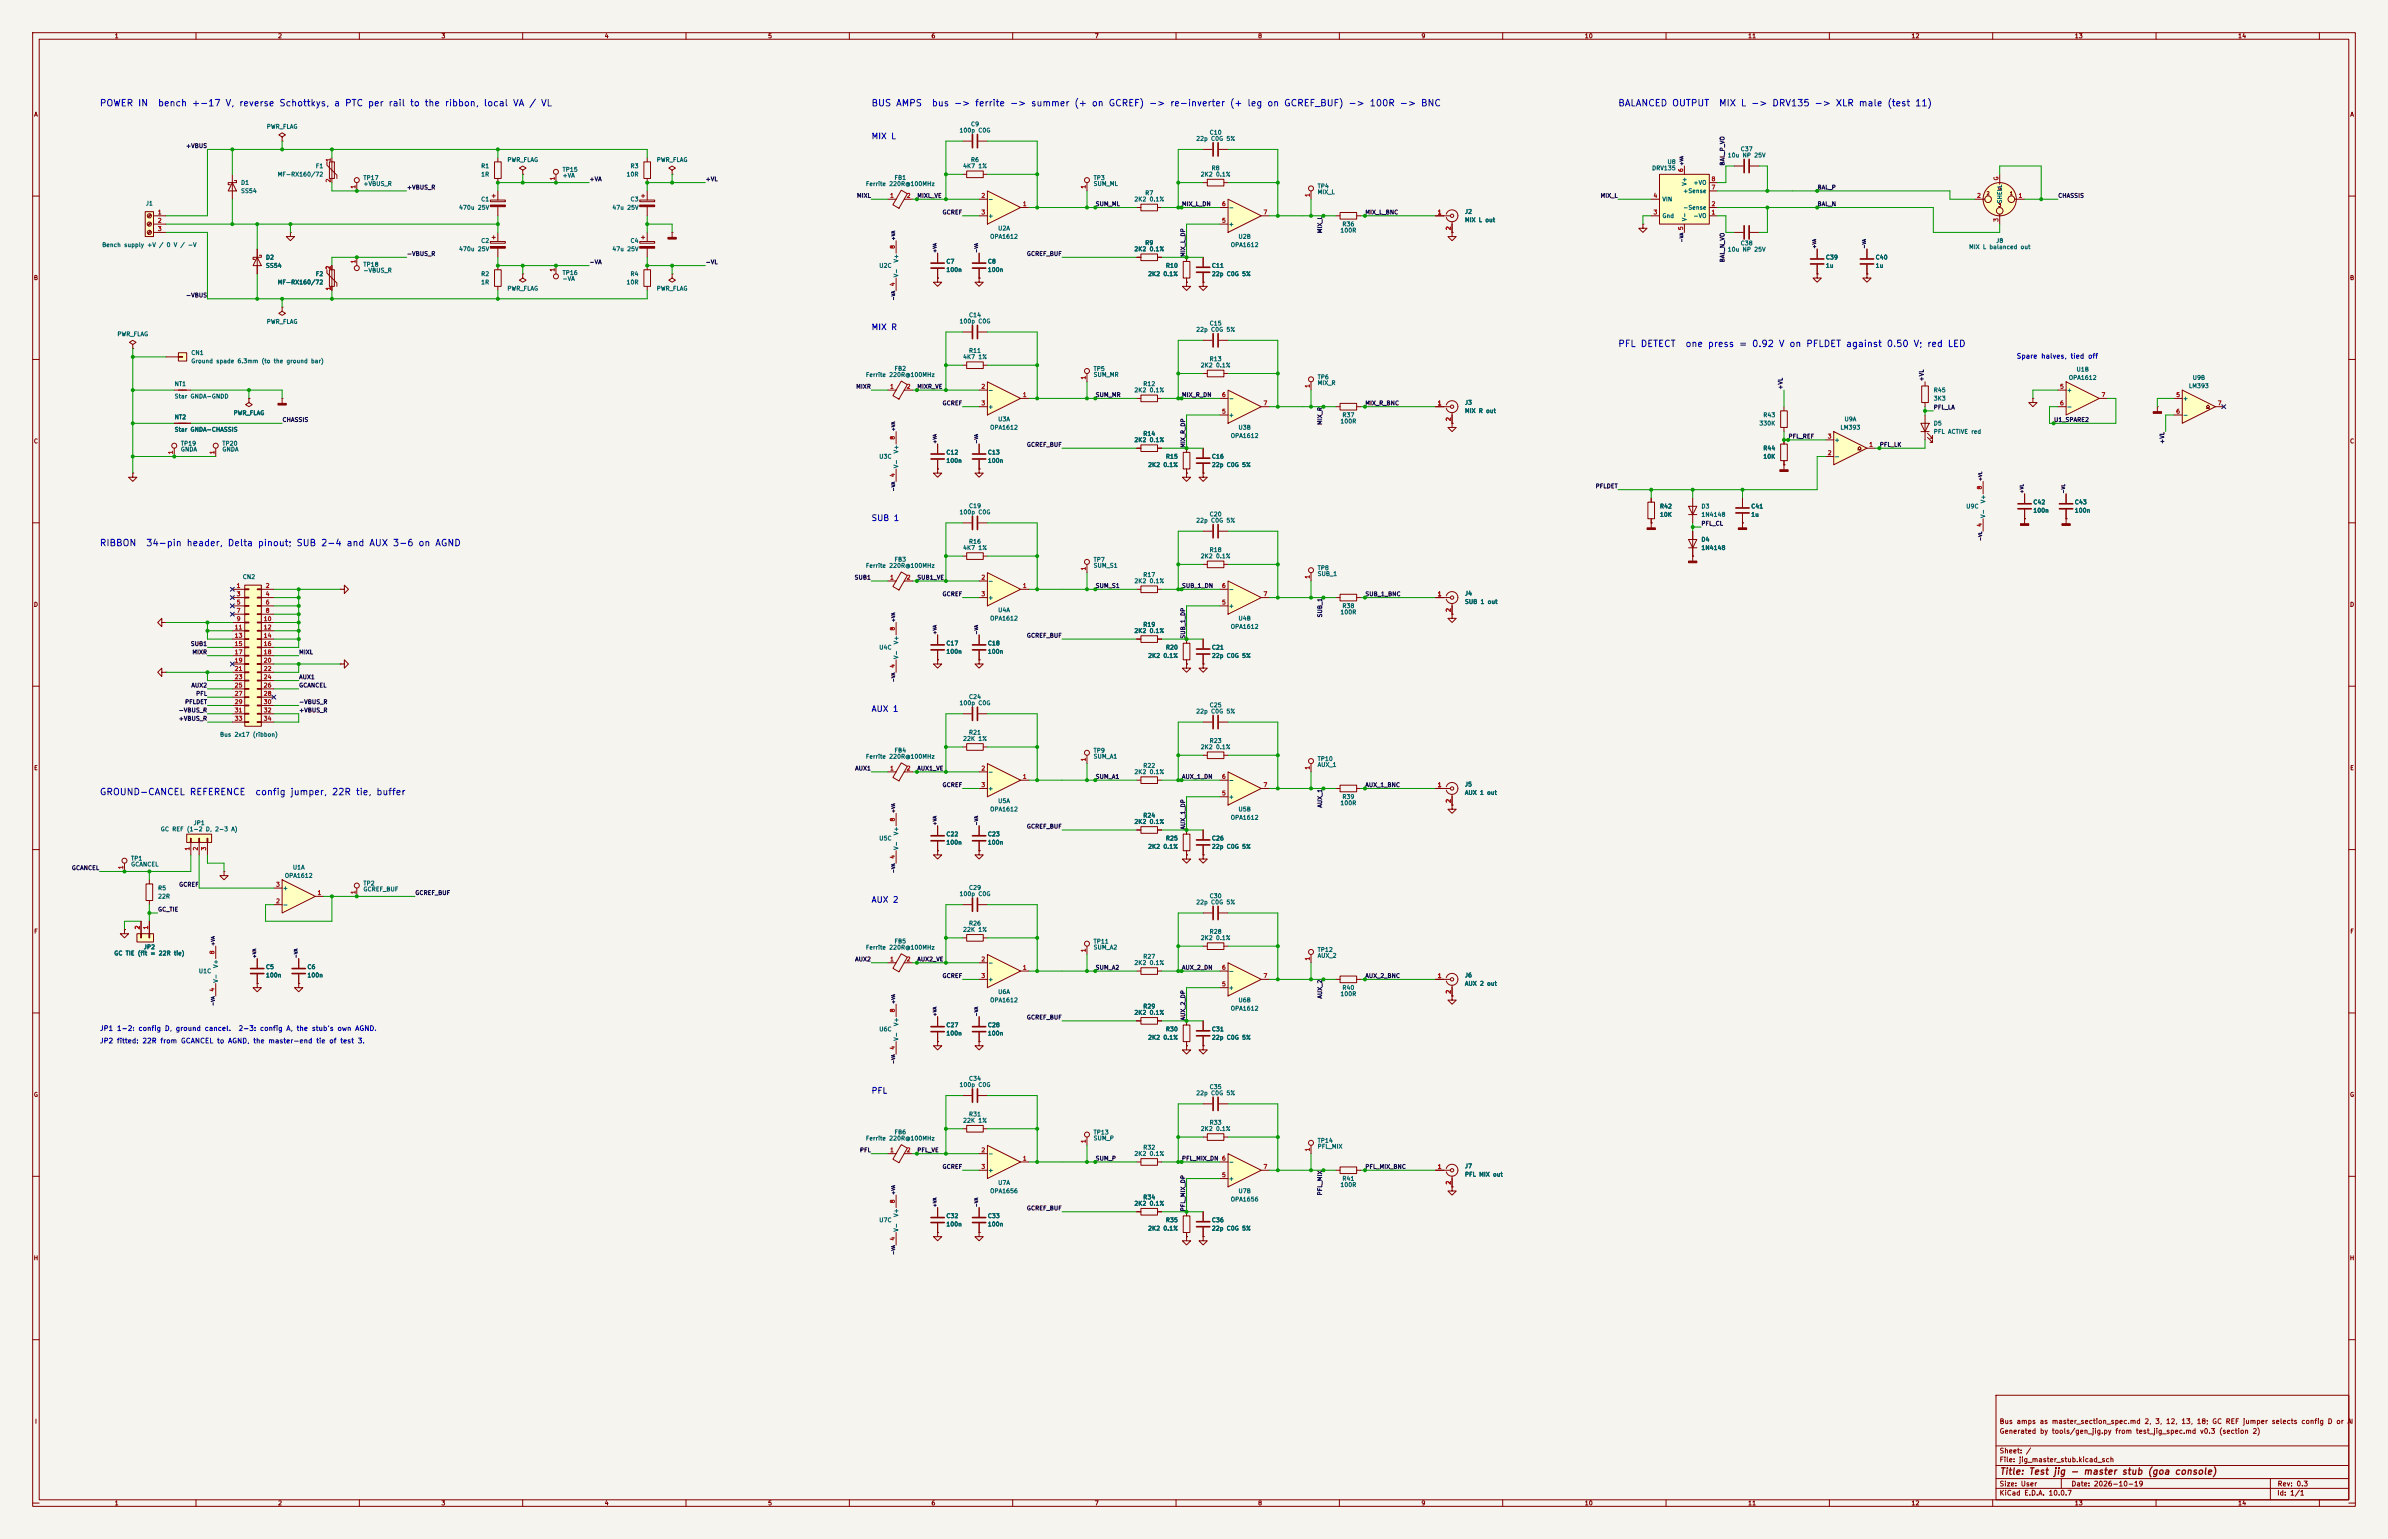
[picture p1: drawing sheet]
<svg xmlns="http://www.w3.org/2000/svg" width="731mm" height="471mm" viewBox="0 0 731 471" stroke-linecap="round" stroke-linejoin="round" font-family="sans-serif">
<defs><g id="words">
<g font-size="2" fill="#0000c2">
<text x="30.4" y="33">POWER IN</text>
<text x="48.2" y="33">bench +-17 V, reverse Schottkys, a PTC per rail to the ribbon, local VA / VL</text>
<text x="266.6" y="33">BUS AMPS</text>
<text x="285.1" y="33">bus -&gt; ferrite -&gt; summer (+ on GCREF) -&gt; re-inverter (+ leg on GCREF_BUF) -&gt; 100R -&gt; BNC</text>
<text x="495.2" y="33">BALANCED OUTPUT</text>
<text x="526.1" y="33">MIX L -&gt; DRV135 -&gt; XLR male (test 11)</text>
<text x="495.2" y="106.7">PFL DETECT</text>
<text x="515.8" y="106.7">one press = 0.92 V on PFLDET against 0.50 V; red LED</text>
<text x="30.4" y="167.7">RIBBON</text>
<text x="44.6" y="167.7">34-pin header, Delta pinout; SUB 2-4 and AUX 3-6 on AGND</text>
<text x="30.4" y="243.9">GROUND-CANCEL REFERENCE</text>
<text x="78" y="243.9">config jumper, 22R tie, buffer</text>
</g>
<text font-size="2" fill="#840000" x="612" y="451.8">Title: Test jig - master stub (goa console)</text>
<g font-size="1.8" fill="#0000c2">
<text x="266.6" y="43">MIX L</text>
<text x="266.6" y="101.5">MIX R</text>
<text x="266.6" y="159.9">SUB 1</text>
<text x="266.6" y="218.3">AUX 1</text>
<text x="266.6" y="276.7">AUX 2</text>
<text x="266.6" y="335.1">PFL</text>
</g>
<g font-size="1.5" fill="#0000c2">
<text x="617.2" y="110.1">Spare halves, tied off</text>
<text x="30.4" y="315.9">JP1 1-2: config D, ground cancel.</text>
<text x="72.9" y="315.9">2-3: config A, the stub's own AGND.</text>
<text x="30.4" y="319.7">JP2 fitted: 22R from GCANCEL to AGND, the master-end tie of test 3.</text>
</g>
<g font-size="1.5" fill="#840000">
<text x="612" y="436.1">Bus amps as master_section_spec.md 2, 3, 12, 13, 18; GC REF jumper selects config D or A</text>
<text x="612" y="439.1">Generated by tools/gen_jig.py from test_jig_spec.md v0.3 (section 2)</text>
<text x="612" y="447.8">File: jig_master_stub.kicad_sch</text>
<text x="612" y="445.1">Sheet: /</text>
<text x="612" y="455.2">Size: User</text>
<text x="634" y="455.2">Date: 2026-10-19</text>
<text x="697" y="455.2">Rev: 0.3</text>
<text x="612" y="458">KiCad E.D.A. 10.0.7</text>
<text x="697" y="458">Id: 1/1</text>
</g>
<g font-size="1.3" fill="#840000">
<text x="35" y="12">1</text>
<text x="85" y="12">2</text>
<text x="135" y="12">3</text>
<text x="185" y="12">4</text>
<text x="235" y="12">5</text>
<text x="285" y="12">6</text>
<text x="335" y="12">7</text>
<text x="385" y="12">8</text>
<text x="435" y="12">9</text>
<text x="485" y="12">10</text>
<text x="535" y="12">11</text>
<text x="585" y="12">12</text>
<text x="635" y="12">13</text>
<text x="685" y="12">14</text>
<text x="10.3" y="36">A</text>
<text x="719.3" y="36">A</text>
<text x="10.2" y="86">B</text>
<text x="719.2" y="86">B</text>
<text x="10.2" y="136">C</text>
<text x="719.2" y="136">C</text>
<text x="10.2" y="186">D</text>
<text x="719.2" y="186">D</text>
<text x="10.3" y="236">E</text>
<text x="719.3" y="236">E</text>
<text x="10.3" y="286">F</text>
<text x="719.3" y="286">F</text>
<text x="10.2" y="336">G</text>
<text x="719.2" y="336">G</text>
<text x="10.2" y="386">H</text>
<text x="719.2" y="386">H</text>
<text x="10.6" y="436">I</text>
<text x="719.6" y="436">I</text>
<text x="35" y="461">1</text>
<text x="85" y="461">2</text>
<text x="135" y="461">3</text>
<text x="185" y="461">4</text>
<text x="235" y="461">5</text>
<text x="285" y="461">6</text>
<text x="335" y="461">7</text>
<text x="385" y="461">8</text>
<text x="435" y="461">9</text>
<text x="485" y="461">10</text>
<text x="535" y="461">11</text>
<text x="585" y="461">12</text>
<text x="635" y="461">13</text>
<text x="685" y="461">14</text>
</g>
<g font-size="1.3" fill="#006464">
<text x="81.5" y="39.7">PWR_FLAG</text>
<text x="293.6" y="40.9">100p C0G</text>
<text x="297.1" y="39">C9</text>
<text x="370.1" y="41.5">C10</text>
<text x="366" y="43.4">22p C0G 5%</text>
<text x="532.7" y="46.6">C37</text>
<text x="96.5" y="51.8">F1</text>
<text x="147.1" y="51.8">R1</text>
<text x="155.2" y="49.9">PWR_FLAG</text>
<text x="172.1" y="52.9">TP15</text>
<text x="192.9" y="51.8">R3</text>
<text x="200.9" y="49.9">PWR_FLAG</text>
<text x="294.7" y="51.8">4K7 1%</text>
<text x="297.1" y="49.9">R6</text>
<text x="370.7" y="52.4">R8</text>
<text x="505.6" y="52.4">DRV135</text>
<text x="510.3" y="50.5">U8</text>
<text x="528.7" y="48.5">10u NP 25V</text>
<text x="73.6" y="56.9">D1</text>
<text x="73.6" y="59.4">SS54</text>
<text x="84.9" y="54.3">MF-RX160/72</text>
<text x="111.1" y="55.4">TP17</text>
<text x="111.1" y="57.2">+VBUS_R</text>
<text x="147.1" y="54.3">1R</text>
<text x="172.1" y="54.7">+VA</text>
<text x="191.7" y="54.3">10R</text>
<text x="264.9" y="57.2">Ferrite 220R@100MHz</text>
<text x="273.7" y="55.3">FB1</text>
<text x="334.6" y="55.4">TP3</text>
<text x="334.6" y="57.2">SUM_ML</text>
<text x="367.4" y="54.3">2K2 0.1%</text>
<text x="403.2" y="57.9">TP4</text>
<text x="403.2" y="59.7">MIX_L</text>
<text x="515.1" y="59.4">+Sense</text>
<text x="516.6" y="57" transform="rotate(-90 516.6 57)">V+</text>
<text x="518.3" y="56.9">+VO</text>
<text x="44.5" y="63.2">J1</text>
<text x="140.4" y="64.5">470u 25V</text>
<text x="147.1" y="61.9">C1</text>
<text x="187.3" y="64.5">47u 25V</text>
<text x="192.9" y="61.9">C3</text>
<text x="302.4" y="61.9">-</text>
<text x="347.1" y="61.9">2K2 0.1%</text>
<text x="350.4" y="60">R7</text>
<text x="376" y="64.5">-</text>
<text x="448.3" y="65.7">J2</text>
<text x="508.7" y="61.9">VIN</text>
<text x="515.1" y="64.5">-Sense</text>
<text x="613.1" y="62.4" transform="rotate(-90 613.1 62.4)">SHELL</text>
<text x="302.4" y="67">+</text>
<text x="305.4" y="70.8">U2A</text>
<text x="376" y="69.6">+</text>
<text x="410.2" y="71.5">100R</text>
<text x="410.8" y="69.6">R36</text>
<text x="448.3" y="68.3">MIX L out</text>
<text x="508.7" y="67">Gnd</text>
<text x="516.6" y="67.9" transform="rotate(-90 516.6 67.9)">V-</text>
<text x="518.3" y="67">-VO</text>
<text x="31.1" y="75.9">Bench supply +V / 0 V / -V</text>
<text x="140.4" y="77.2">470u 25V</text>
<text x="147.1" y="74.6">C2</text>
<text x="187.3" y="77.2">47u 25V</text>
<text x="192.9" y="74.6">C4</text>
<text x="302.9" y="73.4">OPA1612</text>
<text x="347.1" y="77.2">2K2 0.1%</text>
<text x="350.4" y="75.3">R9</text>
<text x="376.6" y="75.9">OPA1612</text>
<text x="379" y="73.4">U2B</text>
<text x="528.7" y="77.3">10u NP 25V</text>
<text x="532.7" y="75.4">C38</text>
<text x="602.6" y="76.5">MIX L balanced out</text>
<text x="610.9" y="74.6">J8</text>
<text x="81.3" y="79.7">D2</text>
<text x="81.3" y="82.3">SS54</text>
<text x="111.1" y="81.9">TP18</text>
<text x="111.1" y="83.7">-VBUS_R</text>
<text x="269" y="82.3">U2C</text>
<text x="275.3" y="80.5" transform="rotate(-90 275.3 80.5)">V+</text>
<text x="289.5" y="81">C7</text>
<text x="289.5" y="83.5">100n</text>
<text x="302.2" y="81">C8</text>
<text x="302.2" y="83.5">100n</text>
<text x="356.8" y="82.3">R10</text>
<text x="370.8" y="82.3">C11</text>
<text x="558.8" y="79.7">C39</text>
<text x="558.8" y="82.3">1u</text>
<text x="574" y="79.7">C40</text>
<text x="574" y="82.3">1u</text>
<text x="84.9" y="87.3">MF-RX160/72</text>
<text x="96.5" y="84.8">F2</text>
<text x="147.1" y="84.8">R2</text>
<text x="147.1" y="87.3">1R</text>
<text x="155.2" y="89.2">PWR_FLAG</text>
<text x="172.1" y="84.5">TP16</text>
<text x="172.1" y="86.3">-VA</text>
<text x="191.7" y="87.3">10R</text>
<text x="192.9" y="84.8">R4</text>
<text x="200.9" y="89.2">PWR_FLAG</text>
<text x="275.3" y="85" transform="rotate(-90 275.3 85)">V-</text>
<text x="351.3" y="84.8">2K2 0.1%</text>
<text x="370.8" y="84.8">22p C0G 5%</text>
<text x="81.5" y="99.4">PWR_FLAG</text>
<text x="293.6" y="99.3">100p C0G</text>
<text x="296.5" y="97.4">C14</text>
<text x="366" y="101.8">22p C0G 5%</text>
<text x="370.1" y="99.9">C15</text>
<text x="35.8" y="103.2">PWR_FLAG</text>
<text x="58.4" y="108.9">CN1</text>
<text x="58.4" y="111.5">Ground spade 6.3mm (to the ground bar)</text>
<text x="273.7" y="113.8">FB2</text>
<text x="294.7" y="110.2">4K7 1%</text>
<text x="296.5" y="108.3">R11</text>
<text x="334.6" y="113.8">TP5</text>
<text x="367.4" y="112.7">2K2 0.1%</text>
<text x="370.1" y="110.8">R13</text>
<text x="53.3" y="118.5">NT1</text>
<text x="264.9" y="115.7">Ferrite 220R@100MHz</text>
<text x="334.6" y="115.6">SUM_MR</text>
<text x="349.8" y="118.4">R12</text>
<text x="403.2" y="116.4">TP6</text>
<text x="403.2" y="118.2">MIX_R</text>
<text x="633.1" y="116.5">OPA1612</text>
<text x="635.5" y="114">U1B</text>
<text x="669.9" y="119.1">LM393</text>
<text x="671.1" y="116.5">U9B</text>
<text x="53.3" y="122.3">Star GNDA-GNDD</text>
<text x="302.4" y="120.4">-</text>
<text x="302.4" y="125.4">+</text>
<text x="347.1" y="120.4">2K2 0.1%</text>
<text x="376" y="122.9">-</text>
<text x="448.3" y="124.2">J3</text>
<text x="591.8" y="120.4">R45</text>
<text x="591.8" y="122.9">3K3</text>
<text x="632.6" y="120.4">+</text>
<text x="632.6" y="125.4">-</text>
<text x="668.1" y="122.9">+</text>
<text x="53.3" y="128.6">NT2</text>
<text x="71.4" y="127.3">PWR_FLAG</text>
<text x="302.9" y="131.8">OPA1612</text>
<text x="305.4" y="129.2">U3A</text>
<text x="376" y="128">+</text>
<text x="379" y="131.8">U3B</text>
<text x="410.2" y="129.9">100R</text>
<text x="410.8" y="128">R37</text>
<text x="448.3" y="126.7">MIX R out</text>
<text x="538.4" y="130.5">330K</text>
<text x="539.6" y="128">R43</text>
<text x="563.2" y="131.8">LM393</text>
<text x="564.5" y="129.2">U9A</text>
<text x="591.8" y="130.5">D5</text>
<text x="668.1" y="128">-</text>
<text x="53.3" y="132.4">Star GNDA-CHASSIS</text>
<text x="55.2" y="136.7">TP19</text>
<text x="67.9" y="136.7">TP20</text>
<text x="347.1" y="135.6">2K2 0.1%</text>
<text x="349.8" y="133.7">R14</text>
<text x="376.6" y="134.3">OPA1612</text>
<text x="561.4" y="135.6">+</text>
<text x="591.8" y="133.1">PFL ACTIVE red</text>
<text x="55.2" y="138.5">GNDA</text>
<text x="67.9" y="138.5">GNDA</text>
<text x="269" y="140.7">U3C</text>
<text x="275.3" y="143.4" transform="rotate(-90 275.3 143.4)">V-</text>
<text x="275.3" y="138.9" transform="rotate(-90 275.3 138.9)">V+</text>
<text x="289.5" y="139.4">C12</text>
<text x="289.5" y="141.9">100n</text>
<text x="302.2" y="139.4">C13</text>
<text x="302.2" y="141.9">100n</text>
<text x="351.3" y="143.2">2K2 0.1%</text>
<text x="356.8" y="140.7">R15</text>
<text x="370.8" y="140.7">C16</text>
<text x="370.8" y="143.2">22p C0G 5%</text>
<text x="539.6" y="138.1">R44</text>
<text x="539.6" y="140.7">10K</text>
<text x="561.4" y="140.7">-</text>
<text x="296.5" y="155.8">C19</text>
<text x="508" y="155.9">R42</text>
<text x="520.7" y="155.9">D3</text>
<text x="535.9" y="155.9">C41</text>
<text x="601.7" y="155.9">U9C</text>
<text x="608" y="154.2" transform="rotate(-90 608 154.2)">V+</text>
<text x="622.3" y="154.6">C42</text>
<text x="635" y="154.6">C43</text>
<text x="293.6" y="157.7">100p C0G</text>
<text x="366" y="160.2">22p C0G 5%</text>
<text x="370.1" y="158.3">C20</text>
<text x="508" y="158.5">10K</text>
<text x="520.7" y="158.5">1N4148</text>
<text x="535.9" y="158.5">1u</text>
<text x="608" y="158.7" transform="rotate(-90 608 158.7)">V-</text>
<text x="622.3" y="157.2">100n</text>
<text x="635" y="157.2">100n</text>
<text x="296.5" y="166.7">R16</text>
<text x="520.7" y="166.1">D4</text>
<text x="273.7" y="172.2">FB3</text>
<text x="294.7" y="168.6">4K7 1%</text>
<text x="334.6" y="172.2">TP7</text>
<text x="367.4" y="171.2">2K2 0.1%</text>
<text x="370.1" y="169.2">R18</text>
<text x="520.7" y="168.6">1N4148</text>
<text x="74.2" y="177.5">CN2</text>
<text x="264.9" y="174.1">Ferrite 220R@100MHz</text>
<text x="302.4" y="178.8">-</text>
<text x="334.6" y="174">SUM_S1</text>
<text x="347.1" y="178.8">2K2 0.1%</text>
<text x="349.8" y="176.9">R17</text>
<text x="403.2" y="174.8">TP8</text>
<text x="403.2" y="176.6">SUB_1</text>
<text x="302.4" y="183.9">+</text>
<text x="376" y="181.3">-</text>
<text x="448.3" y="182.6">J4</text>
<text x="448.3" y="185.1">SUB 1 out</text>
<text x="302.9" y="190.2">OPA1612</text>
<text x="305.4" y="187.7">U4A</text>
<text x="376" y="186.4">+</text>
<text x="379" y="190.2">U4B</text>
<text x="410.2" y="188.3">100R</text>
<text x="410.8" y="186.4">R38</text>
<text x="275.3" y="197.3" transform="rotate(-90 275.3 197.3)">V+</text>
<text x="289.5" y="197.8">C17</text>
<text x="302.2" y="197.8">C18</text>
<text x="347.1" y="194">2K2 0.1%</text>
<text x="349.8" y="192.1">R19</text>
<text x="376.6" y="192.7">OPA1612</text>
<text x="269" y="199.1">U4C</text>
<text x="275.3" y="201.8" transform="rotate(-90 275.3 201.8)">V-</text>
<text x="289.5" y="200.4">100n</text>
<text x="302.2" y="200.4">100n</text>
<text x="351.3" y="201.6">2K2 0.1%</text>
<text x="356.8" y="199.1">R20</text>
<text x="370.8" y="199.1">C21</text>
<text x="370.8" y="201.6">22p C0G 5%</text>
<text x="296.5" y="214.2">C24</text>
<text x="293.6" y="216.1">100p C0G</text>
<text x="366" y="218.7">22p C0G 5%</text>
<text x="370.1" y="216.8">C25</text>
<text x="67.2" y="225.8">Bus 2x17 (ribbon)</text>
<text x="294.7" y="227">22K 1%</text>
<text x="296.5" y="225.1">R21</text>
<text x="370.1" y="227.7">R23</text>
<text x="264.9" y="232.5">Ferrite 220R@100MHz</text>
<text x="273.7" y="230.6">FB4</text>
<text x="334.6" y="230.7">TP9</text>
<text x="334.6" y="232.5">SUM_A1</text>
<text x="367.4" y="229.6">2K2 0.1%</text>
<text x="403.2" y="233.2">TP10</text>
<text x="302.4" y="237.2">-</text>
<text x="347.1" y="237.2">2K2 0.1%</text>
<text x="349.8" y="235.3">R22</text>
<text x="376" y="239.7">-</text>
<text x="403.2" y="235">AUX_1</text>
<text x="302.4" y="242.3">+</text>
<text x="376" y="244.8">+</text>
<text x="410.8" y="244.8">R39</text>
<text x="448.3" y="241">J5</text>
<text x="448.3" y="243.5">AUX 1 out</text>
<text x="302.9" y="248.6">OPA1612</text>
<text x="305.4" y="246.1">U5A</text>
<text x="349.8" y="250.5">R24</text>
<text x="376.6" y="251.2">OPA1612</text>
<text x="379" y="248.6">U5B</text>
<text x="410.2" y="246.7">100R</text>
<text x="49.1" y="254.7">GC REF (1-2 D, 2-3 A)</text>
<text x="59.1" y="252.8">JP1</text>
<text x="269" y="257.5">U5C</text>
<text x="275.3" y="255.8" transform="rotate(-90 275.3 255.8)">V+</text>
<text x="289.5" y="256.2">C22</text>
<text x="302.2" y="256.2">C23</text>
<text x="347.1" y="252.4">2K2 0.1%</text>
<text x="356.8" y="257.5">R25</text>
<text x="370.8" y="257.5">C26</text>
<text x="40" y="263.7">TP1</text>
<text x="275.3" y="260.3" transform="rotate(-90 275.3 260.3)">V-</text>
<text x="289.5" y="258.8">100n</text>
<text x="302.2" y="258.8">100n</text>
<text x="351.3" y="260.1">2K2 0.1%</text>
<text x="370.8" y="260.1">22p C0G 5%</text>
<text x="40" y="265.5">GCANCEL</text>
<text x="87" y="268.9">OPA1612</text>
<text x="89.5" y="266.4">U1A</text>
<text x="48.2" y="272.8">R5</text>
<text x="48.2" y="275.3">22R</text>
<text x="86.5" y="272.8">+</text>
<text x="111.1" y="271.3">TP2</text>
<text x="111.1" y="273.1">GCREF_BUF</text>
<text x="293.6" y="274.5">100p C0G</text>
<text x="296.5" y="272.6">C29</text>
<text x="370.1" y="275.2">C30</text>
<text x="86.5" y="277.8">-</text>
<text x="366" y="277.1">22p C0G 5%</text>
<text x="294.7" y="285.5">22K 1%</text>
<text x="296.5" y="283.5">R26</text>
<text x="367.4" y="288">2K2 0.1%</text>
<text x="370.1" y="286.1">R28</text>
<text x="34.8" y="292.7">GC TIE (fit = 22R tie)</text>
<text x="43.9" y="290.8">JP2</text>
<text x="264.9" y="290.9">Ferrite 220R@100MHz</text>
<text x="273.7" y="289">FB5</text>
<text x="334.6" y="289.1">TP11</text>
<text x="334.6" y="290.9">SUM_A2</text>
<text x="349.8" y="293.7">R27</text>
<text x="403.2" y="291.6">TP12</text>
<text x="403.2" y="293.4">AUX_2</text>
<text x="60.7" y="298.2">U1C</text>
<text x="67" y="296.4" transform="rotate(-90 67 296.4)">V+</text>
<text x="81.3" y="296.9">C5</text>
<text x="81.3" y="299.4">100n</text>
<text x="94" y="296.9">C6</text>
<text x="94" y="299.4">100n</text>
<text x="302.4" y="295.6">-</text>
<text x="347.1" y="295.6">2K2 0.1%</text>
<text x="376" y="298.2">-</text>
<text x="448.3" y="299.4">J6</text>
<text x="67" y="300.9" transform="rotate(-90 67 300.9)">V-</text>
<text x="302.4" y="300.7">+</text>
<text x="305.4" y="304.5">U6A</text>
<text x="376" y="303.2">+</text>
<text x="410.2" y="305.1">100R</text>
<text x="410.8" y="303.2">R40</text>
<text x="448.3" y="302">AUX 2 out</text>
<text x="302.9" y="307">OPA1612</text>
<text x="347.1" y="310.9">2K2 0.1%</text>
<text x="349.8" y="308.9">R29</text>
<text x="376.6" y="309.6">OPA1612</text>
<text x="379" y="307">U6B</text>
<text x="269" y="315.9">U6C</text>
<text x="275.3" y="314.2" transform="rotate(-90 275.3 314.2)">V+</text>
<text x="289.5" y="314.7">C27</text>
<text x="289.5" y="317.2">100n</text>
<text x="302.2" y="314.7">C28</text>
<text x="302.2" y="317.2">100n</text>
<text x="356.8" y="315.9">R30</text>
<text x="370.8" y="315.9">C31</text>
<text x="275.3" y="318.7" transform="rotate(-90 275.3 318.7)">V-</text>
<text x="351.3" y="318.5">2K2 0.1%</text>
<text x="370.8" y="318.5">22p C0G 5%</text>
<text x="293.6" y="333">100p C0G</text>
<text x="296.5" y="331.1">C34</text>
<text x="366" y="335.5">22p C0G 5%</text>
<text x="370.1" y="333.6">C35</text>
<text x="296.5" y="342">R31</text>
<text x="273.7" y="347.4">FB6</text>
<text x="294.7" y="343.9">22K 1%</text>
<text x="334.6" y="347.5">TP13</text>
<text x="367.4" y="346.4">2K2 0.1%</text>
<text x="370.1" y="344.5">R33</text>
<text x="264.9" y="349.3">Ferrite 220R@100MHz</text>
<text x="334.6" y="349.3">SUM_P</text>
<text x="349.8" y="352.1">R32</text>
<text x="403.2" y="350">TP14</text>
<text x="403.2" y="351.8">PFL_MIX</text>
<text x="302.4" y="354">-</text>
<text x="302.4" y="359.1">+</text>
<text x="347.1" y="354">2K2 0.1%</text>
<text x="376" y="356.6">-</text>
<text x="448.3" y="357.8">J7</text>
<text x="302.9" y="365.5">OPA1656</text>
<text x="305.4" y="362.9">U7A</text>
<text x="376" y="361.7">+</text>
<text x="379" y="365.5">U7B</text>
<text x="410.2" y="363.6">100R</text>
<text x="410.8" y="361.7">R41</text>
<text x="448.3" y="360.4">PFL MIX out</text>
<text x="347.1" y="369.3">2K2 0.1%</text>
<text x="349.8" y="367.4">R34</text>
<text x="376.6" y="368">OPA1656</text>
<text x="269" y="374.4">U7C</text>
<text x="275.3" y="377.1" transform="rotate(-90 275.3 377.1)">V-</text>
<text x="275.3" y="372.6" transform="rotate(-90 275.3 372.6)">V+</text>
<text x="289.5" y="373.1">C32</text>
<text x="289.5" y="375.6">100n</text>
<text x="302.2" y="373.1">C33</text>
<text x="302.2" y="375.6">100n</text>
<text x="351.3" y="376.9">2K2 0.1%</text>
<text x="356.8" y="374.4">R35</text>
<text x="370.8" y="374.4">C36</text>
<text x="370.8" y="376.9">22p C0G 5%</text>
</g>
<g font-size="1.3" fill="#0f0f0f">
<text x="56.8" y="45.6">+VBUS</text>
<text x="528.2" y="50.8" transform="rotate(-90 528.2 50.8)">BAL_P_VO</text>
<text x="124.4" y="58.3">+VBUS_R</text>
<text x="180.3" y="55.8">+VA</text>
<text x="215.9" y="55.8">+VL</text>
<text x="556.2" y="58.3">BAL_P</text>
<text x="262.2" y="60.8">MIXL</text>
<text x="280.6" y="60.8">MIXL_VE</text>
<text x="288.4" y="65.9">GCREF</text>
<text x="335.3" y="63.4">SUM_ML</text>
<text x="361.7" y="63.4">MIX_L_DN</text>
<text x="417.8" y="65.9">MIX_L_BNC</text>
<text x="489.8" y="60.8">MIX_L</text>
<text x="556.2" y="63.4">BAL_N</text>
<text x="629.9" y="60.8">CHASSIS</text>
<text x="405" y="71.5" transform="rotate(-90 405 71.5)">MIX_L</text>
<text x="124.4" y="78.6">-VBUS_R</text>
<text x="180.3" y="81.2">-VA</text>
<text x="215.9" y="81.2">-VL</text>
<text x="314.2" y="78.6">GCREF_BUF</text>
<text x="363.1" y="78.8" transform="rotate(-90 363.1 78.8)">MIX_L_DP</text>
<text x="528.2" y="80.4" transform="rotate(-90 528.2 80.4)">BAL_N_VO</text>
<text x="56.8" y="91.3">-VBUS</text>
<text x="261.9" y="119.3">MIXR</text>
<text x="280.6" y="119.3">MIXR_VE</text>
<text x="546" y="119.4" transform="rotate(-90 546 119.4)">+VL</text>
<text x="589.2" y="116.9" transform="rotate(-90 589.2 116.9)">+VL</text>
<text x="288.4" y="124.3">GCREF</text>
<text x="335.3" y="121.8">SUM_MR</text>
<text x="361.7" y="121.8">MIX_R_DN</text>
<text x="417.8" y="124.3">MIX_R_BNC</text>
<text x="591.8" y="125.6">PFL_LA</text>
<text x="86.3" y="129.4">CHASSIS</text>
<text x="405" y="130.2" transform="rotate(-90 405 130.2)">MIX_R</text>
<text x="628.6" y="129.4">U1_SPARE2</text>
<text x="314.2" y="137">GCREF_BUF</text>
<text x="363.1" y="137.2" transform="rotate(-90 363.1 137.2)">MIX_R_DP</text>
<text x="547.3" y="134.5">PFL_REF</text>
<text x="575.3" y="137">PFL_LK</text>
<text x="662.8" y="136" transform="rotate(-90 662.8 136)">+VL</text>
<text x="488.3" y="149.7">PFLDET</text>
<text x="520.7" y="161.2">PFL_CL</text>
<text x="261.5" y="177.7">SUB1</text>
<text x="280.6" y="177.7">SUB1_VE</text>
<text x="288.4" y="182.8">GCREF</text>
<text x="335.3" y="180.2">SUM_S1</text>
<text x="361.7" y="180.2">SUB_1_DN</text>
<text x="417.8" y="182.8">SUB_1_BNC</text>
<text x="405" y="189.1" transform="rotate(-90 405 189.1)">SUB_1</text>
<text x="58.3" y="198">SUB1</text>
<text x="314.2" y="195.5">GCREF_BUF</text>
<text x="363.1" y="195.6" transform="rotate(-90 363.1 195.6)">SUB_1_DP</text>
<text x="58.7" y="200.5">MIXR</text>
<text x="91.4" y="200.5">MIXL</text>
<text x="91.4" y="208.2">AUX1</text>
<text x="56.5" y="215.8">PFLDET</text>
<text x="58.4" y="210.7">AUX2</text>
<text x="59.9" y="213.2">PFL</text>
<text x="91.4" y="210.7">GCANCEL</text>
<text x="91.4" y="215.8">-VBUS_R</text>
<text x="54.6" y="218.3">-VBUS_R</text>
<text x="54.6" y="220.9">+VBUS_R</text>
<text x="91.4" y="218.3">+VBUS_R</text>
<text x="261.6" y="236.1">AUX1</text>
<text x="280.6" y="236.1">AUX1_VE</text>
<text x="335.3" y="238.6">SUM_A1</text>
<text x="361.7" y="238.6">AUX_1_DN</text>
<text x="288.4" y="241.2">GCREF</text>
<text x="417.8" y="241.2">AUX_1_BNC</text>
<text x="405" y="247.3" transform="rotate(-90 405 247.3)">AUX_1</text>
<text x="314.2" y="253.9">GCREF_BUF</text>
<text x="363.1" y="254" transform="rotate(-90 363.1 254)">AUX_1_DP</text>
<text x="21.8" y="266.6">GCANCEL</text>
<text x="54.7" y="271.7">GCREF</text>
<text x="127" y="274.2">GCREF_BUF</text>
<text x="48.2" y="279.3">GC_TIE</text>
<text x="261.6" y="294.5">AUX2</text>
<text x="280.6" y="294.5">AUX2_VE</text>
<text x="288.4" y="299.6">GCREF</text>
<text x="335.3" y="297.1">SUM_A2</text>
<text x="361.7" y="297.1">AUX_2_DN</text>
<text x="417.8" y="299.6">AUX_2_BNC</text>
<text x="405" y="305.8" transform="rotate(-90 405 305.8)">AUX_2</text>
<text x="314.2" y="312.3">GCREF_BUF</text>
<text x="363.1" y="312.5" transform="rotate(-90 363.1 312.5)">AUX_2_DP</text>
<text x="263.1" y="352.9">PFL</text>
<text x="280.6" y="352.9">PFL_VE</text>
<text x="288.4" y="358">GCREF</text>
<text x="335.3" y="355.5">SUM_P</text>
<text x="361.7" y="355.5">PFL_MIX_DN 6</text>
<text x="417.8" y="358">PFL_MIX_BNC</text>
<text x="405" y="366" transform="rotate(-90 405 366)">PFL_MIX</text>
<text x="314.2" y="370.7">GCREF_BUF</text>
<text x="363.1" y="370.9" transform="rotate(-90 363.1 370.9)">PFL_MIX_DP</text>
</g>
<g font-size="1.3" fill="#a90000">
<text x="101.5" y="49.6" transform="rotate(-90 101.5 49.6)">1</text>
<text x="515.5" y="52.8" transform="rotate(-90 515.5 52.8)">6</text>
<text x="101.5" y="56" transform="rotate(-90 101.5 56)">2</text>
<text x="109.1" y="57.9" transform="rotate(-90 109.1 57.9)">1</text>
<text x="170" y="55.4" transform="rotate(-90 170 55.4)">1</text>
<text x="332.6" y="57.9" transform="rotate(-90 332.6 57.9)">1</text>
<text x="523.8" y="58.3">7</text>
<text x="523.8" y="55.8">8</text>
<text x="612" y="55.4" transform="rotate(-90 612 55.4)">G</text>
<text x="48.2" y="65.9">1</text>
<text x="272.3" y="60.8">1</text>
<text x="277.4" y="60.8">2</text>
<text x="300.3" y="60.8">2</text>
<text x="300.3" y="65.9">3</text>
<text x="313" y="63.4">1</text>
<text x="373.9" y="63.4">6</text>
<text x="386.6" y="65.9">7</text>
<text x="401.2" y="60.4" transform="rotate(-90 401.2 60.4)">1</text>
<text x="440" y="65.9">1</text>
<text x="506" y="65.9">3</text>
<text x="506" y="60.8">4</text>
<text x="523.8" y="65.9">1</text>
<text x="523.8" y="63.4">2</text>
<text x="605.1" y="60.8">2</text>
<text x="617.8" y="60.8">1</text>
<text x="48.2" y="68.5">2</text>
<text x="48.2" y="71">3</text>
<text x="373.9" y="68.5">5</text>
<text x="444.4" y="70.6" transform="rotate(-90 444.4 70.6)">2</text>
<text x="515.5" y="70.6" transform="rotate(-90 515.5 70.6)">5</text>
<text x="612" y="68.1" transform="rotate(-90 612 68.1)">3</text>
<text x="274.2" y="76.3" transform="rotate(-90 274.2 76.3)">8</text>
<text x="101.5" y="82.7" transform="rotate(-90 101.5 82.7)">2</text>
<text x="109.1" y="80.8" transform="rotate(-90 109.1 80.8)">1</text>
<text x="170" y="83.3" transform="rotate(-90 170 83.3)">1</text>
<text x="101.5" y="89" transform="rotate(-90 101.5 89)">1</text>
<text x="274.2" y="87.7" transform="rotate(-90 274.2 87.7)">4</text>
<text x="272.3" y="119.3">1</text>
<text x="277.4" y="119.3">2</text>
<text x="300.3" y="119.3">2</text>
<text x="332.6" y="116.3" transform="rotate(-90 332.6 116.3)">1</text>
<text x="401.2" y="118.9" transform="rotate(-90 401.2 118.9)">1</text>
<text x="630.5" y="119.3">5</text>
<text x="300.3" y="124.3">3</text>
<text x="313" y="121.8">1</text>
<text x="373.9" y="121.8">6</text>
<text x="386.6" y="124.3">7</text>
<text x="440" y="124.3">1</text>
<text x="630.5" y="124.3">6</text>
<text x="643.2" y="121.8">7</text>
<text x="666" y="121.8">5</text>
<text x="678.7" y="124.3">7</text>
<text x="373.9" y="126.9">5</text>
<text x="444.4" y="129" transform="rotate(-90 444.4 129)">2</text>
<text x="666" y="126.9">6</text>
<text x="274.2" y="134.7" transform="rotate(-90 274.2 134.7)">8</text>
<text x="559.3" y="134.5">3</text>
<text x="572" y="137">1</text>
<text x="53.2" y="139.2" transform="rotate(-90 53.2 139.2)">1</text>
<text x="65.9" y="139.2" transform="rotate(-90 65.9 139.2)">1</text>
<text x="559.3" y="139.6">2</text>
<text x="274.2" y="146.2" transform="rotate(-90 274.2 146.2)">4</text>
<text x="606.9" y="150" transform="rotate(-90 606.9 150)">8</text>
<text x="606.9" y="161.4" transform="rotate(-90 606.9 161.4)">4</text>
<text x="272.3" y="177.7">1</text>
<text x="277.4" y="177.7">2</text>
<text x="300.3" y="177.7">2</text>
<text x="332.6" y="174.7" transform="rotate(-90 332.6 174.7)">1</text>
<text x="401.2" y="177.3" transform="rotate(-90 401.2 177.3)">1</text>
<text x="72.3" y="180.2">1</text>
<text x="72.3" y="182.8">3</text>
<text x="72.3" y="185.3">5</text>
<text x="81.2" y="180.2">2</text>
<text x="81.2" y="182.8">4</text>
<text x="81.2" y="185.3">6</text>
<text x="300.3" y="182.8">3</text>
<text x="313" y="180.2">1</text>
<text x="373.9" y="185.3">5</text>
<text x="373.9" y="180.2">6</text>
<text x="386.6" y="182.8">7</text>
<text x="440" y="182.8">1</text>
<text x="72.3" y="187.8">7</text>
<text x="72.3" y="190.4">9</text>
<text x="80.6" y="190.4">10</text>
<text x="81.2" y="187.8">8</text>
<text x="444.4" y="187.4" transform="rotate(-90 444.4 187.4)">2</text>
<text x="71.7" y="192.9">11</text>
<text x="71.7" y="195.5">13</text>
<text x="71.7" y="198">15</text>
<text x="80.6" y="192.9">12</text>
<text x="80.6" y="195.5">14</text>
<text x="80.6" y="198">16</text>
<text x="274.2" y="193.1" transform="rotate(-90 274.2 193.1)">8</text>
<text x="71.7" y="200.5">17</text>
<text x="71.7" y="203.1">19</text>
<text x="80.6" y="200.5">18</text>
<text x="80.6" y="203.1">20</text>
<text x="71.7" y="205.6">21</text>
<text x="71.7" y="208.2">23</text>
<text x="80.6" y="205.6">22</text>
<text x="80.6" y="208.2">24</text>
<text x="274.2" y="204.6" transform="rotate(-90 274.2 204.6)">4</text>
<text x="71.7" y="210.7">25</text>
<text x="71.7" y="213.2">27</text>
<text x="71.7" y="215.8">29</text>
<text x="80.6" y="210.7">26</text>
<text x="80.6" y="213.2">28</text>
<text x="80.6" y="215.8">30</text>
<text x="71.7" y="218.3">31</text>
<text x="71.7" y="220.9">33</text>
<text x="80.6" y="218.3">32</text>
<text x="80.6" y="220.9">34</text>
<text x="332.6" y="233.2" transform="rotate(-90 332.6 233.2)">1</text>
<text x="272.3" y="236.1">1</text>
<text x="277.4" y="236.1">2</text>
<text x="300.3" y="236.1">2</text>
<text x="313" y="238.6">1</text>
<text x="373.9" y="238.6">6</text>
<text x="401.2" y="235.7" transform="rotate(-90 401.2 235.7)">1</text>
<text x="300.3" y="241.2">3</text>
<text x="373.9" y="243.7">5</text>
<text x="386.6" y="241.2">7</text>
<text x="440" y="241.2">1</text>
<text x="444.4" y="245.9" transform="rotate(-90 444.4 245.9)">2</text>
<text x="274.2" y="251.6" transform="rotate(-90 274.2 251.6)">8</text>
<text x="58.3" y="260.5" transform="rotate(-90 58.3 260.5)">1</text>
<text x="60.8" y="260.5" transform="rotate(-90 60.8 260.5)">2</text>
<text x="63.4" y="260.5" transform="rotate(-90 63.4 260.5)">3</text>
<text x="274.2" y="263" transform="rotate(-90 274.2 263)">4</text>
<text x="38" y="266.2" transform="rotate(-90 38 266.2)">1</text>
<text x="84.4" y="271.7">3</text>
<text x="97.1" y="274.2">1</text>
<text x="109.1" y="273.8" transform="rotate(-90 109.1 273.8)">1</text>
<text x="84.4" y="276.7">2</text>
<text x="43" y="284.6" transform="rotate(-90 43 284.6)">2</text>
<text x="45.6" y="284.6" transform="rotate(-90 45.6 284.6)">1</text>
<text x="65.9" y="292.2" transform="rotate(-90 65.9 292.2)">8</text>
<text x="332.6" y="291.6" transform="rotate(-90 332.6 291.6)">1</text>
<text x="272.3" y="294.5">1</text>
<text x="277.4" y="294.5">2</text>
<text x="300.3" y="294.5">2</text>
<text x="300.3" y="299.6">3</text>
<text x="313" y="297.1">1</text>
<text x="373.9" y="297.1">6</text>
<text x="386.6" y="299.6">7</text>
<text x="401.2" y="294.1" transform="rotate(-90 401.2 294.1)">1</text>
<text x="440" y="299.6">1</text>
<text x="65.9" y="303.6" transform="rotate(-90 65.9 303.6)">4</text>
<text x="373.9" y="302.1">5</text>
<text x="444.4" y="304.3" transform="rotate(-90 444.4 304.3)">2</text>
<text x="274.2" y="310" transform="rotate(-90 274.2 310)">8</text>
<text x="274.2" y="321.4" transform="rotate(-90 274.2 321.4)">4</text>
<text x="272.3" y="352.9">1</text>
<text x="277.4" y="352.9">2</text>
<text x="300.3" y="352.9">2</text>
<text x="332.6" y="350" transform="rotate(-90 332.6 350)">1</text>
<text x="401.2" y="352.5" transform="rotate(-90 401.2 352.5)">1</text>
<text x="300.3" y="358">3</text>
<text x="313" y="355.5">1</text>
<text x="386.6" y="358">7</text>
<text x="440" y="358">1</text>
<text x="373.9" y="360.6">5</text>
<text x="444.4" y="362.7" transform="rotate(-90 444.4 362.7)">2</text>
<text x="274.2" y="368.4" transform="rotate(-90 274.2 368.4)">8</text>
<text x="274.2" y="379.8" transform="rotate(-90 274.2 379.8)">4</text>
</g>
<g font-size="1" fill="#0f0f0f">
<text x="515.5" y="50.8" transform="rotate(-90 515.5 50.8)">+VA</text>
<text x="274.2" y="73.7" transform="rotate(-90 274.2 73.7)">+VA</text>
<text x="286.9" y="77.5" transform="rotate(-90 286.9 77.5)">+VA</text>
<text x="299.6" y="77.5" transform="rotate(-90 299.6 77.5)">-VA</text>
<text x="515.5" y="74.3" transform="rotate(-90 515.5 74.3)">-VA</text>
<text x="556.2" y="76.2" transform="rotate(-90 556.2 76.2)">+VA</text>
<text x="571.4" y="76.2" transform="rotate(-90 571.4 76.2)">-VA</text>
<text x="274.2" y="92.1" transform="rotate(-90 274.2 92.1)">-VA</text>
<text x="274.2" y="132.1" transform="rotate(-90 274.2 132.1)">+VA</text>
<text x="286.9" y="135.9" transform="rotate(-90 286.9 135.9)">+VA</text>
<text x="299.6" y="135.9" transform="rotate(-90 299.6 135.9)">-VA</text>
<text x="607" y="147.3" transform="rotate(-90 607 147.3)">+VL</text>
<text x="274.2" y="150.5" transform="rotate(-90 274.2 150.5)">-VA</text>
<text x="619.7" y="151.1" transform="rotate(-90 619.7 151.1)">+VL</text>
<text x="632.4" y="151.1" transform="rotate(-90 632.4 151.1)">-VL</text>
<text x="607" y="165.7" transform="rotate(-90 607 165.7)">-VL</text>
<text x="274.2" y="190.5" transform="rotate(-90 274.2 190.5)">+VA</text>
<text x="286.9" y="194.3" transform="rotate(-90 286.9 194.3)">+VA</text>
<text x="299.6" y="194.3" transform="rotate(-90 299.6 194.3)">-VA</text>
<text x="274.2" y="208.9" transform="rotate(-90 274.2 208.9)">-VA</text>
<text x="274.2" y="248.9" transform="rotate(-90 274.2 248.9)">+VA</text>
<text x="286.9" y="252.7" transform="rotate(-90 286.9 252.7)">+VA</text>
<text x="299.6" y="252.7" transform="rotate(-90 299.6 252.7)">-VA</text>
<text x="274.2" y="267.3" transform="rotate(-90 274.2 267.3)">-VA</text>
<text x="65.9" y="289.6" transform="rotate(-90 65.9 289.6)">+VA</text>
<text x="78.6" y="293.4" transform="rotate(-90 78.6 293.4)">+VA</text>
<text x="91.3" y="293.4" transform="rotate(-90 91.3 293.4)">-VA</text>
<text x="65.9" y="308" transform="rotate(-90 65.9 308)">-VA</text>
<text x="274.2" y="307.3" transform="rotate(-90 274.2 307.3)">+VA</text>
<text x="286.9" y="311.2" transform="rotate(-90 286.9 311.2)">+VA</text>
<text x="299.6" y="311.2" transform="rotate(-90 299.6 311.2)">-VA</text>
<text x="274.2" y="325.7" transform="rotate(-90 274.2 325.7)">-VA</text>
<text x="274.2" y="365.8" transform="rotate(-90 274.2 365.8)">+VA</text>
<text x="286.9" y="369.6" transform="rotate(-90 286.9 369.6)">+VA</text>
<text x="299.6" y="369.6" transform="rotate(-90 299.6 369.6)">-VA</text>
<text x="274.2" y="384.2" transform="rotate(-90 274.2 384.2)">-VA</text>
</g>
<g font-size="1" fill="#840000">
<text x="608" y="60">2</text>
<text x="611.5" y="58.4">G</text>
<text x="615.1" y="60">1</text>
<text x="611.6" y="63.5">3</text>
</g>
</g></defs>
<path d="M0 0h731v471h-731z" fill="#f5f4ef" stroke="#f5f4ef" stroke-width=".31"/>
<g fill="none" stroke="#840000" stroke-width=".31">
<path d="M10 10h711v451h-711zM12 12h707v447h-707zM60 10v2M110 10v2M160 10v2M210 10v2M260 10v2M310 10v2M360 10v2M410 10v2M460 10v2M510 10v2"/>
<path d="M560 10v2M610 10v2M660 10v2M710 10v2M151.4 49.5h2v5.1h-2zM152.4 48.3v1.2M152.4 54.6v1.3M294.6 43.2h2.8M299.5 43.2h2.8M332.7 55.9v2.5M10 60h2M348 78.7h1.2"/>
<path d="M349.2 77.7h5.1v2.1h-5.1zM354.3 78.7h1.3M408.9 66h1.3M410.2 65h5.1v2.1h-5.1zM415.3 66h1.3M719 60h2M10 110h2M294.6 111.8h1.3M295.9 110.8h5.1v2h-5.1zM301 111.8h1.3M719 110h2M274.3 132.1v3.8"/>
<path d="M287 135.9v2.8M274.3 143.5v3.8M287 140.7v2.8M299.7 143.5v1.3h1.3l-1.3 1.3-1.3-1.3h1.3M299.7 143.5h.1M10 160h2M332.7 172.7v2.6M349.2 179.3h5.1v2.1h-5.1zM719 160h2M348 180.3h1.2M354.3 180.3h1.3M10 210h2"/>
<path d="M719 210h2M332.7 231.1v2.6M348 238.8h1.2M349.2 237.8h5.1v2h-5.1zM354.3 238.8h1.3M10 260h2M719 260h2M10 310h2M719 310h2M368.3 337.8h2.8M373.1 337.8h2.8M368.3 348h1.3"/>
<path d="M369.6 347h5v2h-5zM374.6 348h1.3M10 360h2M719 360h2M10 410h2M719 410h2M611 427h108v32h-108zM60 459v2M110 459v2M160 459v2M210 459v2M260 459v2"/>
<path d="M310 459v2M360 459v2M410 459v2M460 459v2M510 459v2M560 459v2M610 459v2M611 455.5h108M611 452.5h108M611 448.5h108M611 442.5h108M631 452.5v3"/>
<path d="M660 459v2M695 452.5v6.5M710 459v2M10 460h2M719 460h2"/>
<circle cx="332.7" cy="55.1" r=".76"/>
<circle cx="332.7" cy="172" r=".76"/>
<circle cx="332.7" cy="230.4" r=".76"/>
</g>
<path d="M297.7 41.2v4M299.2 41.2v4M285 138.9h4.1M285 140.5h4.1M371.3 335.8v4.1M372.9 335.8v4.1" fill="none" stroke="#840000" stroke-width=".51"/>
<path d="M302.3 116.8l10.1 5.1-10.1 5.1z" fill="#ffffc2"/>
<g fill="none" stroke="#840000" stroke-width=".31">
<path d="M287 85.1v1.3h1.3l-1.3 1.2-1.3-1.2h1.3M287 85.1h.1M299.7 85.1v1.3h1.3l-1.3 1.2-1.3-1.2h1.3M299.7 85.1h.1M294.6 101.6h2.8M299.5 101.6h2.8M299.7 119.4h2.6M302.3 116.8l10.1 5.1-10.1 5.1zM299.7 124.5h2.6M312.4 121.9h2.6M274.3 190.5v3.8M287 194.3v2.8"/>
<path d="M287 199.1v2.8M299.7 194.3v2.8M299.7 199.1v2.8M274.3 201.9v3.8M287 201.9v1.3h1.3l-1.3 1.3-1.3-1.3h1.3M287 201.9h.1M294.6 218.4h2.8M299.5 218.4h2.8M299.7 201.9v1.3h1.3l-1.3 1.3-1.3-1.3h1.3M299.7 201.9h.1M368.3 221h2.8M368.3 231.1h1.3"/>
<path d="M369.6 230.1h5v2.1h-5zM373.1 221h2.8M374.6 231.1h1.3M368.3 279.4h2.8M373.1 279.4h2.8M368.3 289.6h1.3M369.6 288.6h5v2h-5zM374.6 289.6h1.3M348 312.4h1.2M349.2 311.4h5.1v2h-5.1zM354.3 312.4h1.3M362.2 313.7h2v5.1h-2z"/>
<path d="M363.2 312.4v1.3M363.2 318.8v1.2M368.3 312.4v2.8M368.3 317.3v2.7M363.2 320v1.3h1.3l-1.3 1.3-1.3-1.3h1.3M363.2 320h.1M368.3 320v1.3h1.3l-1.3 1.3-1.3-1.3h1.3M368.3 320h.1M332.7 348v2.5M348 355.6h1.2M349.2 354.6h5.1v2h-5.1zM354.3 355.6h1.3"/>
<path d="M348 370.8h1.2M349.2 369.8h5.1v2.1h-5.1zM354.3 370.8h1.3M362.2 372.1h2v5.1h-2zM363.2 370.8v1.3M363.2 377.2v1.3M368.3 370.8v2.8M368.3 375.7v2.8"/>
<circle cx="332.7" cy="347.2" r=".76"/>
</g>
<g fill="none" stroke="#840000" stroke-width=".51">
<path d="M297.7 99.6v4M299.2 99.6v4M285 198.9h4.1M285 197.4h4.1M297.7 198.9h4.1M297.7 197.4h4.1M297.7 216.4v4.1M299.2 216.4v4.1M371.3 219v4M372.9 219v4M371.3 277.4v4M372.9 277.4v4"/>
<path d="M366.3 315.5h4M366.3 317h4M366.3 373.9h4M366.3 375.4h4"/>
</g>
<path d="M375.9 236.2l10.2 5.1-10.2 5.1z" fill="#ffffc2"/>
<path d="M205.7 52.1l1.1-.7-1.1-.6-1 .6 1 .7v1.2M205.7 53.3h.1M205.7 71.1h.1M205.7 71.1v1.6M205.7 83.8v1.3l1.1 .6-1.1 .7-1-.7 1-.6M205.7 83.8h.1M373.4 238.8h2.5M375.9 236.2l10.2 5.1-10.2 5.1zM373.4 243.8h2.5M386.1 241.3h2.5" fill="none" stroke="#840000" stroke-width=".31"/>
<path d="M204.5 72.7h2.5v.5h-2.5z" fill="#840000" stroke="#840000" stroke-width=".31"/>
<path d="M375.9 294.6l10.2 5.1-10.2 5.1z" fill="#ffffc2"/>
<path d="M368.3 254v2.8M368.3 258.8v2.8M363.2 261.6v1.3h1.3l-1.3 1.3-1.3-1.3h1.3M363.2 261.6h.1M368.3 261.6v1.3h1.3l-1.3 1.3-1.3-1.3h1.3M368.3 261.6h.1M373.4 297.2h2.5M375.9 294.6l10.2 5.1-10.2 5.1zM386.1 299.7h2.5M373.4 302.3h2.5" fill="none" stroke="#840000" stroke-width=".31"/>
<path d="M366.3 257.1h4M366.3 258.6h4" fill="none" stroke="#840000" stroke-width=".51"/>
<path d="M302.3 233.7l10.1 5.1-10.1 5z" fill="#ffffc2"/>
<path d="M294.6 228.6h1.3M295.9 227.6h5.1v2h-5.1zM299.7 236.2h2.6M301 228.6h1.3M302.3 233.7l10.1 5.1-10.1 5zM312.4 238.8h2.6M299.7 241.3h2.6M299.7 252.7v2.8M299.7 257.6v2.8M299.7 260.4v1.2h1.3l-1.3 1.3-1.3-1.3h1.3M299.7 260.4h.1" fill="none" stroke="#840000" stroke-width=".31"/>
<path d="M297.7 257.3h4.1M297.7 255.8h4.1" fill="none" stroke="#840000" stroke-width=".51"/>
<path d="M302.3 292.1l10.1 5.1-10.1 5.1z" fill="#ffffc2"/>
<g fill="none" stroke="#840000" stroke-width=".31">
<path d="M275.9 58.2l1.8 1.1-2.5 4.4-1.9-1zM271.8 61h2.5M274.3 73.7v3.8M276.8 61h2.6M274.3 85.1v3.8M271.8 236.2h2.5M275.9 233.5l1.8 1.1-2.5 4.4-1.9-1.1zM276.8 236.2h2.6M401.3 233.7v2.5M274.3 248.9v3.8M287 252.7v2.8M287 257.6v2.8"/>
<path d="M408.9 241.3h1.3M410.2 240.3h5.1v2h-5.1zM415.3 241.3h1.3M274.3 260.4v3.8M287 260.4v1.2h1.3l-1.3 1.3-1.3-1.3h1.3M287 260.4h.1M294.6 276.9h2.8M299.5 276.9h2.8M271.8 294.6h2.5M275.9 291.9l1.8 1.1-2.5 4.4-1.9-1zM276.8 294.6h2.6M294.6 287h1.3"/>
<path d="M295.9 286h5.1v2h-5.1zM299.7 294.6h2.6M299.7 299.7h2.6M301 287h1.3M302.3 292.1l10.1 5.1-10.1 5.1zM312.4 297.2h2.6M408.9 299.7h1.3M410.2 298.7h5.1v2h-5.1zM415.3 299.7h1.3"/>
<circle cx="401.3" cy="232.9" r=".76"/>
</g>
<path d="M285 255.8h4.1M285 257.3h4.1M297.7 274.8v4.1M299.2 274.8v4.1" fill="none" stroke="#840000" stroke-width=".51"/>
<path d="M302.3 58.4l10.1 5.1-10.1 5.1z" fill="#ffffc2"/>
<g fill="none" stroke="#840000" stroke-width=".31">
<path d="M294.6 53.3h1.3M295.9 52.3h5.1v2.1h-5.1zM301 53.3h1.3M302.3 58.4l10.1 5.1-10.1 5.1zM287 77.5v2.8M299.7 61h2.6M299.7 66h2.6M299.7 77.5v2.8M312.4 63.5h2.6M287 82.3v2.8M299.7 82.3v2.8M439.4 241.3h4.6"/>
<path d="M442.7 240.8a1.81 1.81 0 0 1 2.8-1 1.81 1.81 0 0 1 0 3 1.81 1.81 0 0 1-2.8-1M444.5 246.4v1.3h1.3l-1.3 1.2-1.3-1.2h1.3M444.5 246.4h.1M444.5 243.1v3.3M401.3 292.1v2.5M439.4 299.7h4.6M442.7 299.2a1.81 1.81 0 0 1 2.8-1 1.81 1.81 0 0 1 0 3 1.81 1.81 0 0 1-2.8-1M444.5 304.8v1.3h1.3l-1.3 1.2-1.3-1.2h1.3M444.5 304.8h.1M444.5 301.5v3.3M271.8 353.1h2.5M275.9 350.3l1.8 1.1-2.5 4.4-1.9-1z"/>
<path d="M276.8 353.1h2.6"/>
<circle cx="444.5" cy="241.3" r=".51"/>
<circle cx="401.3" cy="291.3" r=".76"/>
<circle cx="444.5" cy="299.7" r=".51"/>
</g>
<path d="M285 82.1h4.1M285 80.5h4.1M297.7 82.1h4.1M297.7 80.5h4.1" fill="none" stroke="#840000" stroke-width=".51"/>
<path d="M302.3 350.5l10.1 5.1-10.1 5.1z" fill="#ffffc2"/>
<g fill="none" stroke="#840000" stroke-width=".31">
<path d="M271.8 177.8h2.5M275.9 175l1.8 1.1-2.5 4.5-1.9-1.1zM276.8 177.8h2.6M294.6 160h2.8M294.6 170.2h1.3M295.9 169.2h5.1v2h-5.1zM299.5 160h2.8M301 170.2h1.3M274.3 307.3v3.9M274.3 318.8v3.8M287 318.8v1.2h1.3l-1.3 1.3-1.3-1.3h1.3M287 318.8h.1"/>
<path d="M287 311.2v2.8M287 316v2.8M299.7 353.1h2.6M299.7 358.1h2.6M302.3 350.5l10.1 5.1-10.1 5.1zM312.4 355.6h2.6M274.3 365.8v3.8M274.3 377.2v3.8M287 377.2v1.3h1.3l-1.3 1.2-1.3-1.2h1.3M287 377.2h.1M287 369.6v2.8M287 374.4v2.8"/>
<path d="M299.7 377.2v1.3h1.3l-1.3 1.2-1.3-1.2h1.3M299.7 377.2h.1M299.7 369.6v2.8M299.7 374.4v2.8"/>
</g>
<path d="M297.7 158v4.1M299.2 158v4.1M285 314.2h4.1M285 315.7h4.1M285 372.6h4.1M285 374.2h4.1M297.7 372.6h4.1M297.7 374.2h4.1" fill="none" stroke="#840000" stroke-width=".51"/>
<path d="M302.3 175.3l10.1 5-10.1 5.1z" fill="#ffffc2"/>
<g fill="none" stroke="#840000" stroke-width=".31">
<path d="M271.8 119.4h2.5M275.9 116.6l1.8 1.1-2.5 4.5-1.9-1.1zM276.8 119.4h2.6M332.7 114.3v2.5M348 137.2h1.2M348 121.9h1.2M349.2 136.2h5.1v2h-5.1zM349.2 120.9h5.1v2h-5.1zM354.3 137.2h1.3M354.3 121.9h1.3M299.7 177.8h2.6M302.3 175.3l10.1 5-10.1 5.1z"/>
<path d="M368.3 172.7h1.3M369.6 171.7h5v2h-5zM374.6 172.7h1.3M299.7 182.9h2.6M312.4 180.3h2.6M91.4 301v1.3h1.3l-1.3 1.2-1.2-1.2h1.2M91.4 301h.1M299.7 318.8v1.2h1.3l-1.3 1.3-1.3-1.3h1.3M299.7 318.8h.1M299.7 311.2v2.8M299.7 316v2.8M294.6 335.3h2.8"/>
<path d="M299.5 335.3h2.8M294.6 345.4h1.3M295.9 344.4h5.1v2.1h-5.1zM301 345.4h1.3"/>
<circle cx="332.7" cy="113.5" r=".76"/>
</g>
<path d="M297.7 315.7h4.1M297.7 314.2h4.1M297.7 333.3v4M299.2 333.3v4" fill="none" stroke="#840000" stroke-width=".51"/>
<path d="M375.9 177.8l10.2 5.1-10.2 5.1z" fill="#ffffc2"/>
<g fill="none" stroke="#840000" stroke-width=".31">
<path d="M375.9 177.8l10.2 5.1-10.2 5.1zM373.4 185.4h2.5M373.4 180.3h2.5M386.1 182.9h2.5M44.7 270.5h2v5.1h-2zM45.7 269.2v1.3M45.7 275.6v1.3M38.1 284.5v1.3h1.3l-1.3 1.2-1.3-1.2h1.3M38.1 284.5h.1M66 289.6v3.8M78.7 293.4v2.8M78.7 298.2v2.8"/>
<path d="M91.4 293.4v2.8M91.4 298.2v2.8M66 301v3.8M78.7 301v1.3h1.3l-1.3 1.2-1.2-1.2h1.2M78.7 301h.1"/>
</g>
<path d="M76.7 298h4.1M76.7 296.4h4.1M89.4 298h4.1M89.4 296.4h4.1" fill="none" stroke="#840000" stroke-width=".51"/>
<path d="M41.9 285.8h5.1v2.5h-5.1z" fill="#ffffc2"/>
<g fill="none" stroke="#840000" stroke-width=".31">
<path d="M368.3 137.2v2.8M368.3 142v2.8M362.2 196.9h2v5h-2zM363.2 195.6v1.3M363.2 201.9v1.3M38.1 264.2v2.5M68.6 266.7v1.3h1.2l-1.2 1.2-1.3-1.2h1.3M68.6 266.7h.1M41.9 285.8h5.1v2.5h-5.1zM43.1 285.8h.2v1.2h-.2zM43.2 281.9v3.9M45.6 285.8h.2v1.2h-.2z"/>
<path d="M45.7 281.9v3.9"/>
<circle cx="38.1" cy="263.4" r=".76"/>
</g>
<path d="M366.3 140.2h4M366.3 141.7h4" fill="none" stroke="#840000" stroke-width=".51"/>
<path d="M86.4 269.2l10.1 5.1-10.1 5.1z" fill="#ffffc2"/>
<g fill="none" stroke="#840000" stroke-width=".31">
<path d="M86.4 41.9l1-.6-1-.7-1.1 .7 1.1 .6v1.3M86.4 43.2h.1M109.2 55.9v2.5M150.6 60h1M151.1 59.4v1.1M152.4 58.4v2.8M160 52.1l1-.7-1-.6-1 .6 1 .7v1.2M160 53.3h.1M170.2 53.3v2.6M150.1 61.2h4.6v.5h-4.6zM152.4 63.3v2.7M40.6 105.4l1.1-.6-1.1-.7-1 .7 1 .6v1.3"/>
<path d="M40.6 106.7h.1M362.2 138.4h2v5.1h-2zM363.2 137.2v1.2M363.2 144.8v1.3h1.3l-1.3 1.2-1.3-1.2h1.3M363.2 144.8h.1M363.2 143.5v1.3M368.3 144.8v1.3h1.3l-1.3 1.2-1.3-1.2h1.3M368.3 144.8h.1M368.3 162.6h2.8M373.1 162.6h2.8M368.3 195.6v2.8M363.2 203.2v1.3h1.3l-1.3 1.2-1.3-1.2h1.3"/>
<path d="M363.2 203.2h.1M368.3 203.2v1.3h1.3l-1.3 1.2-1.3-1.2h1.3M368.3 203.2h.1M368.3 200.4v2.8M83.8 276.9h2.6M83.8 271.8h2.6M86.4 269.2l10.1 5.1-10.1 5.1zM96.5 274.3h2.6"/>
<circle cx="109.2" cy="55.1" r=".76"/>
<circle cx="170.2" cy="52.6" r=".76"/>
</g>
<path d="M371.3 160.5v4.1M372.9 160.5v4.1M366.3 198.6h4M366.3 200.2h4" fill="none" stroke="#840000" stroke-width=".51"/>
<path d="M150.1 62.7h4.6v.6h-4.6z" fill="#840000" stroke="#840000" stroke-width=".31"/>
<path d="M44.4 64.8h2.6v7.6h-2.6z" fill="#ffffc2"/>
<g fill="none" stroke="#840000" stroke-width=".31">
<path d="M44.4 64.8h2.6v7.6h-2.6zM46.1 65.5l-.9 .9M46.1 68.1l-.9 .8M46.1 70.6l-.9 .9M46.3 65.7l-.9 .9M46.3 68.3l-.9 .8M46.3 70.8l-.9 .8M47 66h3.8M47 68.6h3.8M47 71.1h3.8M109.2 78.7v2.6M150.1 73.9h4.6v.5h-4.6z"/>
<path d="M150.6 72.7h1M151.1 72.1v1.1M152.4 71.1v2.8M152.4 76v2.7M439.4 66h4.6M442.7 65.5a1.81 1.81 0 0 1 2.8-1 1.81 1.81 0 0 1 0 3 1.81 1.81 0 0 1-2.8-.9M444.5 71.1v1.3h1.3l-1.3 1.3-1.3-1.3h1.3M444.5 71.1h.1M444.5 67.8v3.3M151.4 82.6h2v5h-2zM152.4 81.3v1.3M152.4 87.6v1.3"/>
<path d="M160 83.8v1.3l1 .6-1 .7-1-.7 1-.6M160 83.8h.1M170.2 81.3v2.5M545.1 135.9h2v5.1h-2zM545.1 125.7h2v5.1h-2zM546.1 124.5v1.2M546.1 130.8v1.3M546.1 134.6v1.3M546.1 142.2h.1M546.1 141v2.8M401.3 175.3v2.5M408.9 182.9h1.3"/>
<path d="M410.2 181.9h5.1v2h-5.1zM415.3 182.9h1.3M109.2 271.8v2.5"/>
<circle cx="45.7" cy="68.6" r=".63"/>
<circle cx="45.7" cy="66" r=".63"/>
<circle cx="45.7" cy="71.1" r=".63"/>
<circle cx="444.5" cy="66" r=".51"/>
<circle cx="109.2" cy="82.1" r=".76"/>
<circle cx="170.2" cy="84.6" r=".76"/>
<circle cx="401.3" cy="174.5" r=".76"/>
<circle cx="109.2" cy="271" r=".76"/>
</g>
<g fill="#840000" stroke="#840000" stroke-width=".31">
<path d="M150.1 75.4h4.6v.6h-4.6z"/>
<path d="M544.8 143.8h2.6v.5h-2.6z"/>
</g>
<path d="M57.1 255.3h7.7v2.5h-7.7z" fill="#ffffc2"/>
<g fill="none" stroke="#840000" stroke-width=".31">
<path d="M439.4 124.5h4.6M442.7 124a1.81 1.81 0 0 1 2.8-1 1.81 1.81 0 0 1 0 2.9 1.81 1.81 0 0 1-2.8-.9M444.5 129.5v1.3h1.3l-1.3 1.3-1.3-1.3h1.3M444.5 129.5h.1M444.5 126.2v3.3M504.4 153.7h2.1v5.1h-2.1zM505.5 152.4v1.3M505.5 158.8v2.8M516.9 154.9h2.5l-1.2 2.6zM516.9 157.5h2.5M518.2 152.4v7.6M533.4 152.4v2.8"/>
<path d="M533.4 157.2v4.4M505.5 160h.1M516.9 165.1h2.5l-1.2 2.5zM516.9 167.6h2.5M518.2 170.2h.1M518.2 162.6v9.1M533.4 160h.1M439.4 182.9h4.6M442.7 182.4a1.81 1.81 0 0 1 2.8-1 1.81 1.81 0 0 1 0 2.9 1.81 1.81 0 0 1-2.8-.9M444.5 188v1.2h1.3l-1.3 1.3-1.3-1.3h1.3M444.5 188h.1M444.5 184.7v3.3"/>
<path d="M49.5 205.7v-1.2l-1.2 1.2 1.2 1.3v-1.3h1.3M50.8 205.7h.1M57.1 255.3h7.7v2.5h-7.7zM58.3 256.5h.2v1.3h-.2zM58.4 257.8v3.8M60.8 256.5h.3v1.3h-.3zM61 257.8v3.8M63.4 256.5h.2v1.3h-.2zM63.5 257.8v3.8"/>
<circle cx="444.5" cy="124.5" r=".51"/>
<circle cx="444.5" cy="182.9" r=".51"/>
</g>
<g fill="#840000" stroke="#840000" stroke-width=".31">
<path d="M504.2 161.6h2.5v.5h-2.5z"/>
<path d="M532.1 161.6h2.6v.5h-2.6z"/>
<path d="M516.9 171.7h2.5v.5h-2.5z"/>
</g>
<path d="M531.4 155.5h4M531.4 157h4" fill="none" stroke="#840000" stroke-width=".51"/>
<path d="M561.3 132.1l10.2 5.1-10.2 5z" fill="#ffffc2"/>
<path d="M197.1 49.5h2v5.1h-2zM198.1 48.3v1.2M198.1 54.6v1.3M588.3 118.1h2v5.1h-2zM589.3 116.8v1.3M558.8 139.7h2.5M558.8 134.6h2.5M561.3 132.1l10.2 5.1-10.2 5zM568.7 137.7h.5l-.5-.5 .5-.5 .5 .5-.5 .5h.5M571.5 137.2h2.5M589.3 123.2v1.3" fill="none" stroke="#840000" stroke-width=".31"/>
<path d="M375.9 353.1l10.2 5-10.2 5.1z" fill="#ffffc2"/>
<g fill="none" stroke="#840000" stroke-width=".31">
<path d="M196.3 60h1.1M196.8 59.4v1.1M198.1 58.4v2.8M368.3 45.7h2.8M368.3 55.9h1.3M369.6 54.9h5v2h-5zM373.1 45.7h2.8M374.6 55.9h1.3M401.3 58.4v2.6M195.8 73.9h4.6v.5h-4.6zM195.8 61.2h4.6v.5h-4.6zM196.3 72.7h1.1"/>
<path d="M196.8 72.1v1.1M198.1 63.3v2.7M198.1 71.1v2.8M198.1 76v2.7M556.3 76.2v2.8M571.5 76.2v2.8M197.1 82.6h2v5h-2zM198.1 81.3v1.3M198.1 87.6v1.3M556.3 83.8v1.3h1.2l-1.2 1.3-1.3-1.3h1.3M556.3 83.8h.1M556.3 81v2.8"/>
<path d="M571.5 83.8v1.3h1.3l-1.3 1.3-1.3-1.3h1.3M571.5 83.8h.1M571.5 81v2.8M373.4 355.6h2.5M375.9 353.1l10.2 5-10.2 5.1zM386.1 358.1h2.5M401.3 350.5v2.6M408.9 358.1h1.3M410.2 357.1h5.1v2.1h-5.1zM415.3 358.1h1.3M363.2 378.5v1.2h1.3l-1.3 1.3-1.3-1.3h1.3M363.2 378.5h.1"/>
<path d="M368.3 378.5v1.2h1.3l-1.3 1.3-1.3-1.3h1.3M368.3 378.5h.1M373.4 360.7h2.5"/>
<circle cx="401.3" cy="57.7" r=".76"/>
<circle cx="401.3" cy="349.8" r=".76"/>
</g>
<path d="M371.3 43.7v4.1M372.9 43.7v4.1M554.2 79.3h4.1M569.5 79.3h4M554.2 80.8h4.1M569.5 80.8h4" fill="none" stroke="#840000" stroke-width=".51"/>
<g fill="#840000" stroke="#840000" stroke-width=".31">
<path d="M195.8 75.4h4.6v.6h-4.6z"/>
<path d="M195.8 62.7h4.6v.6h-4.6z"/>
</g>
<path d="M74.9 179.1h5.1v43.2h-5.1z" fill="#ffffc2"/>
<g fill="none" stroke="#840000" stroke-width=".31">
<path d="M74.9 179.1h5.1v43.2h-5.1zM71.1 180.3h3.8M71.1 182.9h3.8M71.1 185.4h3.8M71.1 188h3.8M71.1 190.5h3.8M71.1 193h3.8M71.1 195.6h3.8M71.1 198.1h3.8M74.9 180.2h1.3v.3h-1.3zM74.9 182.8h1.3v.2h-1.3zM74.9 185.3h1.3v.3h-1.3z"/>
<path d="M74.9 187.8h1.3v.3h-1.3zM74.9 190.4h1.3v.2h-1.3zM74.9 192.9h1.3v.3h-1.3zM74.9 195.5h1.3v.2h-1.3zM74.9 198h1.3v.3h-1.3zM78.7 180.2h1.3v.3h-1.3zM78.7 182.8h1.3v.2h-1.3zM78.7 185.3h1.3v.3h-1.3zM78.7 187.8h1.3v.3h-1.3zM78.7 190.4h1.3v.2h-1.3zM78.7 192.9h1.3v.3h-1.3zM78.7 195.5h1.3v.2h-1.3z"/>
<path d="M78.7 198h1.3v.3h-1.3zM80 180.3h3.8M80 182.9h3.8M80 185.4h3.8M80 188h3.8M80 190.5h3.8M80 193h3.8M80 195.6h3.8M80 198.1h3.8M71.1 200.7h3.8M71.1 203.2h3.8M71.1 205.7h3.8"/>
<path d="M71.1 208.3h3.8M71.1 210.8h3.8M71.1 213.4h3.8M71.1 215.9h3.8M71.1 218.4h3.8M74.9 200.5h1.3v.3h-1.3zM74.9 203.1h1.3v.2h-1.3zM74.9 205.6h1.3v.3h-1.3zM74.9 208.2h1.3v.2h-1.3zM74.9 210.7h1.3v.3h-1.3zM74.9 213.2h1.3v.3h-1.3zM74.9 215.8h1.3v.2h-1.3z"/>
<path d="M74.9 218.3h1.3v.3h-1.3zM78.7 200.5h1.3v.3h-1.3zM78.7 203.1h1.3v.2h-1.3zM78.7 205.6h1.3v.3h-1.3zM78.7 208.2h1.3v.2h-1.3zM78.7 210.7h1.3v.3h-1.3zM78.7 213.2h1.3v.3h-1.3zM78.7 215.8h1.3v.2h-1.3zM78.7 218.3h1.3v.3h-1.3zM80 200.7h3.8M80 203.2h3.8M80 205.7h3.8"/>
<path d="M80 208.3h3.8M80 210.8h3.8M80 213.4h3.8M80 215.9h3.8M80 218.4h3.8M71.1 221h3.8M74.9 220.9h1.3v.2h-1.3zM78.7 220.9h1.3v.2h-1.3zM80 221h3.8M439.4 358.1h4.6M442.7 357.6a1.81 1.81 0 0 1 2.8-1 1.81 1.81 0 0 1 0 3 1.81 1.81 0 0 1-2.8-.9M444.5 359.9v3.3"/>
<path d="M444.5 363.2v1.3h1.3l-1.3 1.3-1.3-1.3h1.3M444.5 363.2h.1"/>
<circle cx="444.5" cy="358.1" r=".51"/>
</g>
<path d="M668 119.4l10.2 5.1-10.2 5z" fill="#ffffc2"/>
<path d="M348 63.5h1.2M349.2 62.5h5.1v2h-5.1zM354.3 63.5h1.3M668 119.4l10.2 5.1-10.2 5zM665.5 121.9h2.5M665.5 127h2.5M675.4 125h.5l-.5-.5 .5-.5 .5 .5-.5 .5h.5M678.2 124.5h2.5M40.6 144.8v1.3h1.3l-1.3 1.2-1.2-1.2h1.2M40.6 144.8h.1" fill="none" stroke="#840000" stroke-width=".31"/>
<path d="M375.9 61l10.2 5-10.2 5.1z" fill="#ffffc2"/>
<g fill="none" stroke="#840000" stroke-width=".31">
<path d="M612.1 53.3v3.1M363.2 78.7v1.3M368.3 78.7v2.8M373.4 68.6h2.5M373.4 63.5h2.5M375.9 61l10.2 5-10.2 5.1zM386.1 66h2.5M604.5 61h3.1M612.1 65.5v3.1M616.7 61h3.1M362.2 80h2v5.1h-2zM363.2 86.4v1.2h1.3l-1.3 1.3-1.3-1.3h1.3"/>
<path d="M363.2 86.4h.1M363.2 85.1v1.3M368.3 86.4v1.2h1.3l-1.3 1.3-1.3-1.3h1.3M368.3 86.4h.1M368.3 83.6v2.8M53.3 119.4h5.1M368.3 114.3h1.3M368.3 104.1h2.8M369.6 113.3h5v2h-5zM373.1 104.1h2.8M374.6 114.3h1.3M401.3 116.8v2.6"/>
<path d="M53.3 137.2v2.5M53.3 129.5h5.1M66 137.2v2.5M299.7 135.9v2.8M408.9 124.5h1.3M410.2 123.5h5.1v2h-5.1zM415.3 124.5h1.3M660.4 124.5h.1M660.4 124.5v1.5M287 143.5v1.3h1.3l-1.3 1.3-1.3-1.3h1.3M287 143.5h.1M299.7 140.7v2.8"/>
<path d="M607.1 147.3v3.8M607.1 158.8v3.8M49.5 190.5v-1.3l-1.2 1.3 1.2 1.3v-1.3h1.3M50.8 190.5h.1M104.1 180.3h1.3v-1.2l1.3 1.2-1.3 1.3v-1.3M104.1 180.3h.1M348 195.6h1.2M349.2 194.6h5.1v2h-5.1zM354.3 195.6h1.3M348 254h1.2M349.2 253h5.1v2h-5.1zM354.3 254h1.3"/>
<path d="M362.2 255.3h2v5.1h-2zM363.2 254v1.3M363.2 260.4v1.2M332.7 289.6v2.5M348 297.2h1.2M349.2 296.2h5.1v2h-5.1zM354.3 297.2h1.3"/>
<circle cx="608.6" cy="61" r="1.02"/>
<circle cx="612.1" cy="64.5" r="1.02"/>
<circle cx="612.1" cy="61" r="5.1"/>
<circle cx="615.7" cy="61" r="1.02"/>
<circle cx="401.3" cy="116.1" r=".76"/>
<circle cx="53.3" cy="136.4" r=".76"/>
<circle cx="66" cy="136.4" r=".76"/>
<circle cx="332.7" cy="288.8" r=".76"/>
</g>
<path d="M366.3 81.8h4M366.3 83.3h4M371.3 102.1v4.1M372.9 102.1v4.1M297.7 138.9h4.1M297.7 140.5h4.1" fill="none" stroke="#840000" stroke-width=".51"/>
<path d="M659.1 126h2.6v.5h-2.6z" fill="#840000" stroke="#840000" stroke-width=".31"/>
<circle cx="612.1" cy="61" r="5.1" fill="#ffffc2" stroke="#ffffc2" stroke-width=".31"/>
<path d="M375.9 119.4l10.2 5.1-10.2 5z" fill="#ffffc2"/>
<g fill="none" stroke="#840000" stroke-width=".31">
<path d="M375.9 119.4l10.2 5.1-10.2 5zM76.2 121.9v1.3l1 .6-1 .7-1-.7 1-.6M76.2 121.9h.1M86.4 121.9h.1M86.4 121.9v1.6M373.4 127h2.5M373.4 121.9h2.5M386.1 124.5h2.5M588 129.5h2.5l-1.2 2.6zM588 132.1h2.5M589.3 127v7.6M590 133.9l1.6 1.5v-.8v.8h-.8"/>
<path d="M590 132.6l1.6 1.5v-.7v.7h-.8M619.8 158.8h.1M619.8 151.1v2.8M619.8 156v4.3M632.5 151.1v2.8M632.5 156v2.8M104.1 203.2h1.3v-1.3l1.3 1.3-1.3 1.3v-1.3M104.1 203.2h.1"/>
</g>
<path d="M617.7 154.2h4.1M617.7 155.7h4.1M630.4 154.2h4.1M630.4 155.7h4.1" fill="none" stroke="#840000" stroke-width=".51"/>
<g fill="#840000" stroke="#840000" stroke-width=".31">
<path d="M85.1 123.5h2.5v.5h-2.5z"/>
<path d="M618.5 160.3h2.5v.5h-2.5z"/>
</g>
<path d="M54.6 108h2.5v2.5h-2.5z" fill="#ffffc2"/>
<g fill="none" stroke="#840000" stroke-width=".31">
<path d="M100.1 49.5v1.1l3 3v1M100.8 49.5h1.6v5.1h-1.6zM101.6 48.3v7.6M530.9 50.8h2.8M535.7 50.8h2.8M78.7 78.7l1.3 2.6h-2.5zM78.7 76.2v7.6M79.4 78.1h.6v.6h-2.5v.7h.6M88.9 71.1v1.3h1.3l-1.3 1.3-1.3-1.3h1.3M88.9 71.1h.1M86.4 94v1.3l1 .6-1 .6-1.1-.6 1.1-.6M86.4 94h.1"/>
<path d="M50.8 109.2h3.8M54.6 108h2.5v2.5h-2.5zM54.6 109.1h1.3v.3h-1.3zM632.5 158.8h.1M632.5 158.8v1.5"/>
</g>
<path d="M533.9 48.8v4M535.4 48.8v4" fill="none" stroke="#840000" stroke-width=".51"/>
<path d="M631.2 160.3h2.5v.5h-2.5z" fill="#840000" stroke="#840000" stroke-width=".31"/>
<path d="M508 53.3h15.2v15.3h-15.2z" fill="#ffffc2"/>
<g fill="none" stroke="#840000" stroke-width=".31">
<path d="M71.1 55.9l1.3 2.5h-2.6zM71.1 53.3v7.7M71.8 55.3h.6v.6h-2.6v.6h.7M508 53.3h15.2v15.3h-15.2zM515.6 50.8v2.5M523.2 58.4h2.6M523.2 55.9h2.6M502.9 68.6v1.3h1.3l-1.3 1.2-1.3-1.2h1.3M502.9 68.6h.1M505.5 66h2.5M505.5 61h2.5M515.6 68.6v2.5"/>
<path d="M523.2 66h2.6M523.2 63.5h2.6M530.9 71.1h2.8M535.7 71.1h2.8M100.1 82.6v1l3 3v1M100.8 82.6h1.6v5h-1.6zM101.6 81.3v7.6"/>
</g>
<path d="M533.9 69.1v4.1M535.4 69.1v4.1" fill="none" stroke="#840000" stroke-width=".51"/>
<path d="M632.5 116.8l10.1 5.1-10.1 5.1z" fill="#ffffc2"/>
<g fill="none" stroke="#840000" stroke-width=".31">
<path d="M78.7 76.2v2.5M287 77.5v2.8M299.7 77.5v2.8M348 78.7h1.2M354.3 78.7h1.3M363.2 78.7v1.3M368.3 78.7v2.8M439.4 66h2.6M444.5 71.1h.1M444.5 68.6v2.5M556.3 76.2v2.8M571.5 76.2v2.8"/>
<path d="M78.7 81.3v2.5M101.6 81.3v1.3M101.6 87.6v1.3M287 85.1h.1M287 82.3v2.8M299.7 85.1h.1M299.7 82.3v2.8M363.2 86.4h.1M363.2 85.1v1.3M368.3 86.4h.1M368.3 83.6v2.8M556.3 83.8h.1"/>
<path d="M556.3 81v2.8M571.5 83.8h.1M571.5 81v2.8M629.9 119.4h2.6M632.5 116.8l10.1 5.1-10.1 5.1zM53.3 129.5h5.1M76.2 121.9h.1M287 135.9v2.8M299.7 135.9v2.8M348 137.2h1.2M354.3 137.2h1.3M363.2 137.2v1.2"/>
<path d="M368.3 137.2v2.8M439.4 124.5h2.6M444.5 129.5h.1M444.5 127v2.5M546.1 134.6v1.3M622.3 121.9v1.3h1.3l-1.3 1.3-1.3-1.3h1.3M622.3 121.9h.1M629.9 124.5h2.6M642.6 121.9h2.6M287 143.5h.1M287 140.7v2.8M299.7 143.5h.1"/>
<path d="M299.7 140.7v2.8M363.2 144.8h.1M363.2 143.5v1.3M368.3 144.8h.1M368.3 142v2.8M505.5 152.4v1.3M505.5 158.8v1.2M533.4 152.4v2.8M533.4 157.2v2.8M546.1 142.2h.1M546.1 141v1.2M619.8 158.8h.1"/>
<path d="M619.8 151.1v2.8M619.8 156v2.8M632.5 158.8h.1M632.5 151.1v2.8M632.5 156v2.8M505.5 160h.1M518.2 170.2h.1M518.2 162.6v2.5M518.2 167.6v2.6M533.4 160h.1M287 194.3v2.8M287 199.1v2.8"/>
<path d="M299.7 194.3v2.8M299.7 199.1v2.8M348 195.6h1.2M354.3 195.6h1.3M363.2 195.6v1.3M368.3 195.6v2.8M439.4 182.9h2.6M444.5 188h.1M444.5 185.4v2.6M287 201.9h.1M299.7 201.9h.1M363.2 203.2h.1"/>
<path d="M363.2 201.9v1.3M368.3 203.2h.1M368.3 200.4v2.8M287 252.7v2.8M287 257.6v2.8M299.7 252.7v2.8M299.7 257.6v2.8M348 254h1.2M354.3 254h1.3M363.2 254v1.3M368.3 254v2.8M368.3 258.8v2.8"/>
<path d="M439.4 241.3h2.6M444.5 246.4h.1M444.5 243.8v2.6M287 260.4h.1M299.7 260.4h.1M363.2 261.6h.1M363.2 260.4v1.2M368.3 261.6h.1M38.1 284.5h.1M43.2 281.9v3.9M45.7 281.9v3.9M78.7 293.4v2.8"/>
<path d="M78.7 298.2v2.8M91.4 293.4v2.8M91.4 298.2v2.8M439.4 299.7h2.6M78.7 301h.1M91.4 301h.1M287 318.8h.1M287 311.2v2.8M287 316v2.8M299.7 318.8h.1M299.7 311.2v2.8M299.7 316v2.8"/>
<path d="M348 312.4h1.2M354.3 312.4h1.3M363.2 312.4v1.3M363.2 318.8v1.2M368.3 312.4v2.8M368.3 317.3v2.7M444.5 304.8h.1M444.5 302.3v2.5M363.2 320h.1M368.3 320h.1M439.4 358.1h2.6M287 377.2h.1"/>
<path d="M287 369.6v2.8M287 374.4v2.8M299.7 377.2h.1M299.7 369.6v2.8M299.7 374.4v2.8M348 370.8h1.2M354.3 370.8h1.3M363.2 378.5h.1M363.2 370.8v1.3M363.2 377.2v1.3M368.3 378.5h.1M368.3 370.8v2.8"/>
<path d="M368.3 375.7v2.8M444.5 363.2h.1M444.5 360.7v2.5"/>
</g>
<g fill="none" stroke="#009600" stroke-width=".31">
<path d="M71.1 45.7v7.6M86.4 43.2v2.5M101.6 45.7v2.6M101.6 55.9v2.5h22.9M152.4 45.7v2.6M160 53.3v2.6M180.3 55.9h-27.9v2.5M198.1 48.3v-2.6h-134.6v20.3h-12.7M205.7 53.3v2.6M215.9 55.9h-17.8v2.5M289.6 53.3h5M294.6 43.2h-5v17.8"/>
<path d="M302.3 43.2h15.2v20.3M302.3 53.3h15.2M332.7 58.4v5.1M360.7 55.9h7.6M368.3 45.7h-7.6v17.8M375.9 45.7h15.3v20.3M375.9 55.9h15.3M525.8 58.4h71.1v2.6h7.6M530.9 50.8h-2.6v5.1h-2.5M538.5 50.8h2.5v7.6M612.1 53.3v-2.5h12.7v10.2M50.8 68.6h101.6"/>
<path d="M50.8 71.1h12.7v20.3h134.6v-2.5M71.1 61v7.6M78.7 68.6v7.6M88.9 68.6v2.5M124.5 78.7h-22.9v2.6M152.4 66v5.1M152.4 78.7v2.6h27.9M198.1 68.6h7.6v2.5M198.1 66v5.1M198.1 78.7v2.6h17.8M266.7 61h5.1M279.4 61h20.3"/>
<path d="M294.6 66h5.1M315 63.5h33M325.1 78.7h22.9M355.6 63.5h17.8M355.6 78.7h12.7M373.4 68.6h-10.2v10.1M388.6 66h20.3M401.3 61v5M416.6 66h22.8M495.3 61h10.2M505.5 66h-2.6v2.6M525.8 66h2.5v5.1h2.6"/>
<path d="M525.8 63.5h66v7.6h20.3v-2.5M541 63.5v7.6h-2.5M619.8 61h10.1M78.7 83.8v7.6M86.4 91.4v2.6M101.6 88.9v2.5M152.4 88.9v2.5M160 81.3v2.5M205.7 81.3v2.5M40.6 119.4h12.7M40.6 109.2h10.2M40.6 106.7v38.1"/>
<path d="M58.4 119.4h28v2.5M76.2 119.4v2.5M266.7 119.4h5.1M279.4 119.4h20.3M289.6 111.8h5M294.6 101.6h-5v17.8M302.3 111.8h15.2M302.3 101.6h15.2v20.3M332.7 116.8v5.1M360.7 114.3h7.6M368.3 104.1h-7.6v17.8M375.9 104.1h15.3v20.4"/>
<path d="M375.9 114.3h15.3M401.3 119.4v5.1M546.1 119.4v5.1M629.9 119.4h-7.6v2.5M40.6 139.7h25.4M40.6 129.5h12.7M58.4 129.5h28M294.6 124.5h5.1M315 121.9h33M325.1 137.2h22.9M355.6 137.2h12.7M355.6 121.9h17.8"/>
<path d="M373.4 127h-10.2v10.2M388.6 124.5h20.3M416.6 124.5h22.8M546.1 132.1v2.5h12.7M558.8 139.7h-2.5v10.2h-61M589.3 134.6v2.6h-15.3M589.3 124.5v2.5M589.3 125.7h2.5M645.2 121.9h2.5v7.6h-20.3v-5h2.5M665.5 121.9h-5.1v2.6M665.5 127h-2.6v5.1M505.5 149.9v2.5"/>
<path d="M518.2 149.9v2.5M533.4 149.9v2.5M266.7 177.8h5.1M279.4 177.8h20.3M289.6 170.2h5M294.6 160h-5v17.8M302.3 160h15.2v20.3M302.3 170.2h15.2M332.7 175.3v5M360.7 172.7h7.6M368.3 162.6h-7.6v17.7M375.9 162.6h15.3v20.3"/>
<path d="M375.9 172.7h15.3M401.3 177.8v5.1M518.2 160v2.6M518.2 161.3h2.5M50.8 190.5h20.3M63.5 190.5v5.1h7.6M63.5 198.1h7.6M63.5 193h7.6M83.8 180.3h20.3M83.8 185.4h7.6M83.8 195.6h7.6M83.8 182.9h7.6"/>
<path d="M83.8 193h7.6M83.8 190.5h7.6M83.8 188h7.6M91.4 180.3v17.8h-7.6M294.6 182.9h5.1M315 180.3h33M325.1 195.6h22.9M355.6 180.3h17.8M355.6 195.6h12.7M373.4 185.4h-10.2v10.2M388.6 182.9h20.3M416.6 182.9h22.8"/>
<path d="M50.8 205.7h20.3M63.5 205.7v2.6h7.6M63.5 210.8h7.6M63.5 218.4h7.6M63.5 215.9h7.6M63.5 213.4h7.6M63.5 200.7h7.6M83.8 210.8h7.6M83.8 208.3h7.6M83.8 218.4h7.6v2.6h-7.6M83.8 215.9h7.6M83.8 203.2h20.3"/>
<path d="M83.8 200.7h7.6M91.4 203.2v2.5h-7.6M294.6 218.4h-5v17.8M302.3 218.4h15.2v20.4M63.5 221h7.6M266.7 236.2h5.1M279.4 236.2h20.3M289.6 228.6h5M302.3 228.6h15.2M315 238.8h33M332.7 233.7v5.1M355.6 238.8h17.8"/>
<path d="M360.7 231.1h7.6M368.3 221h-7.6v17.8M375.9 221h15.3v20.3M375.9 231.1h15.3M401.3 236.2v5.1M294.6 241.3h5.1M325.1 254h22.9M355.6 254h12.7M373.4 243.8h-10.2v10.2M388.6 241.3h20.3M416.6 241.3h22.8M45.7 266.7v2.5"/>
<path d="M45.7 276.9v5M45.7 279.4h2.6M58.4 261.6v5.1h-27.9M61 261.6v10.2h22.8M63.5 261.6v2.6h5.1v2.5M99.1 274.3h27.9M101.6 274.3v7.6h-20.3v-5h2.5M294.6 276.9h-5v17.7M302.3 276.9h15.2v20.3M368.3 279.4h-7.6v17.8M375.9 279.4h15.3v20.3M43.2 281.9h-5.1v2.6"/>
<path d="M266.7 294.6h5.1M279.4 294.6h20.3M289.6 287h5M294.6 299.7h5.1M302.3 287h15.2M315 297.2h33M332.7 292.1v5.1M355.6 297.2h17.8M360.7 289.6h7.6M375.9 289.6h15.3M388.6 299.7h20.3M401.3 294.6v5.1"/>
<path d="M416.6 299.7h22.8M325.1 312.4h22.9M355.6 312.4h12.7M373.4 302.3h-10.2v10.1M294.6 335.3h-5v17.8M302.3 335.3h15.2v20.3M368.3 337.8h-7.6v17.8M375.9 337.8h15.3v20.3M266.7 353.1h5.1M279.4 353.1h20.3M289.6 345.4h5M294.6 358.1h5.1"/>
<path d="M302.3 345.4h15.2M315 355.6h33M332.7 350.5v5.1M355.6 355.6h17.8M360.7 348h7.6M375.9 348h15.3M388.6 358.1h20.3M401.3 353.1v5M416.6 358.1h22.8M325.1 370.8h22.9M355.6 370.8h12.7M373.4 360.7h-10.2v10.1"/>
</g>
<g fill="none" stroke="#000084" stroke-width=".31">
<path d="M680.1 123.9l1.2 1.2M681.3 123.9l-1.2 1.2M70.5 179.7l1.2 1.3M71.7 179.7l-1.2 1.3M70.5 182.3l1.2 1.2M70.5 184.8l1.2 1.2M70.5 187.4l1.2 1.2M71.7 182.3l-1.2 1.2M71.7 184.8l-1.2 1.2M71.7 187.4l-1.2 1.2M70.5 202.6l1.2 1.2M71.7 202.6l-1.2 1.2"/>
<path d="M83.2 212.8l1.2 1.2M84.4 212.8l-1.2 1.2"/>
</g>
<g fill="#009600" stroke="#009600" stroke-width=".31">
<circle cx="360.7" cy="238.8" r=".46"/>
<circle cx="317.5" cy="297.2" r=".46"/>
<circle cx="332.7" cy="297.2" r=".46"/>
<circle cx="332.7" cy="238.8" r=".46"/>
<circle cx="335.3" cy="238.8" r=".46"/>
<circle cx="335.3" cy="297.2" r=".46"/>
<circle cx="360.7" cy="348" r=".46"/>
<circle cx="363.2" cy="312.4" r=".46"/>
<circle cx="361.7" cy="355.6" r=".46"/>
<circle cx="332.7" cy="355.6" r=".46"/>
<circle cx="335.3" cy="355.6" r=".46"/>
<circle cx="360.7" cy="289.6" r=".46"/>
<circle cx="360.7" cy="231.1" r=".46"/>
<circle cx="361.7" cy="238.8" r=".46"/>
<circle cx="360.7" cy="297.2" r=".46"/>
<circle cx="361.7" cy="297.2" r=".46"/>
<circle cx="363.2" cy="254" r=".46"/>
<circle cx="317.5" cy="228.6" r=".46"/>
<circle cx="317.5" cy="238.8" r=".46"/>
<circle cx="289.6" cy="287" r=".46"/>
<circle cx="289.6" cy="294.6" r=".46"/>
<circle cx="317.5" cy="287" r=".46"/>
<circle cx="280.7" cy="294.6" r=".46"/>
<circle cx="289.6" cy="228.6" r=".46"/>
<circle cx="289.6" cy="236.2" r=".46"/>
<circle cx="280.7" cy="236.2" r=".46"/>
<circle cx="391.2" cy="231.1" r=".46"/>
<circle cx="391.2" cy="241.3" r=".46"/>
<circle cx="401.3" cy="241.3" r=".46"/>
<circle cx="405.1" cy="241.3" r=".46"/>
<circle cx="417.8" cy="241.3" r=".46"/>
<circle cx="417.8" cy="299.7" r=".46"/>
<circle cx="391.2" cy="289.6" r=".46"/>
<circle cx="391.2" cy="299.7" r=".46"/>
<circle cx="401.3" cy="299.7" r=".46"/>
<circle cx="405.1" cy="299.7" r=".46"/>
<circle cx="280.7" cy="353.1" r=".46"/>
<circle cx="317.5" cy="345.4" r=".46"/>
<circle cx="317.5" cy="355.6" r=".46"/>
<circle cx="289.6" cy="345.4" r=".46"/>
<circle cx="289.6" cy="353.1" r=".46"/>
<circle cx="391.2" cy="348" r=".46"/>
<circle cx="360.7" cy="355.6" r=".46"/>
<circle cx="363.2" cy="370.8" r=".46"/>
<circle cx="391.2" cy="358.1" r=".46"/>
<circle cx="401.3" cy="358.1" r=".46"/>
<circle cx="405.1" cy="358.1" r=".46"/>
<circle cx="417.8" cy="358.1" r=".46"/>
<circle cx="40.6" cy="109.2" r=".46"/>
<circle cx="40.6" cy="119.4" r=".46"/>
<circle cx="40.6" cy="129.5" r=".46"/>
<circle cx="40.6" cy="139.7" r=".46"/>
<circle cx="63.5" cy="190.5" r=".46"/>
<circle cx="63.5" cy="193" r=".46"/>
<circle cx="91.4" cy="185.4" r=".46"/>
<circle cx="91.4" cy="188" r=".46"/>
<circle cx="91.4" cy="190.5" r=".46"/>
<circle cx="53.3" cy="139.7" r=".46"/>
<circle cx="91.4" cy="180.3" r=".46"/>
<circle cx="91.4" cy="182.9" r=".46"/>
<circle cx="78.7" cy="91.4" r=".46"/>
<circle cx="86.4" cy="91.4" r=".46"/>
<circle cx="88.9" cy="68.6" r=".46"/>
<circle cx="101.6" cy="45.7" r=".46"/>
<circle cx="86.4" cy="45.7" r=".46"/>
<circle cx="71.1" cy="45.7" r=".46"/>
<circle cx="101.6" cy="91.4" r=".46"/>
<circle cx="109.2" cy="78.7" r=".46"/>
<circle cx="76.2" cy="119.4" r=".46"/>
<circle cx="78.7" cy="68.6" r=".46"/>
<circle cx="71.1" cy="68.6" r=".46"/>
<circle cx="91.4" cy="203.2" r=".46"/>
<circle cx="91.4" cy="193" r=".46"/>
<circle cx="91.4" cy="195.6" r=".46"/>
<circle cx="63.5" cy="205.7" r=".46"/>
<circle cx="45.7" cy="279.4" r=".46"/>
<circle cx="101.6" cy="274.3" r=".46"/>
<circle cx="109.2" cy="274.3" r=".46"/>
<circle cx="109.2" cy="58.4" r=".46"/>
<circle cx="152.4" cy="45.7" r=".46"/>
<circle cx="152.4" cy="55.9" r=".46"/>
<circle cx="152.4" cy="68.6" r=".46"/>
<circle cx="170.2" cy="81.3" r=".46"/>
<circle cx="38.1" cy="266.7" r=".46"/>
<circle cx="45.7" cy="266.7" r=".46"/>
<circle cx="332.7" cy="121.9" r=".46"/>
<circle cx="335.3" cy="121.9" r=".46"/>
<circle cx="335.3" cy="180.3" r=".46"/>
<circle cx="360.7" cy="172.7" r=".46"/>
<circle cx="361.7" cy="180.3" r=".46"/>
<circle cx="360.7" cy="180.3" r=".46"/>
<circle cx="363.2" cy="195.6" r=".46"/>
<circle cx="391.2" cy="172.7" r=".46"/>
<circle cx="391.2" cy="182.9" r=".46"/>
<circle cx="401.3" cy="182.9" r=".46"/>
<circle cx="405.1" cy="182.9" r=".46"/>
<circle cx="417.8" cy="182.9" r=".46"/>
<circle cx="533.4" cy="149.9" r=".46"/>
<circle cx="546.1" cy="134.6" r=".46"/>
<circle cx="417.8" cy="66" r=".46"/>
<circle cx="505.5" cy="149.9" r=".46"/>
<circle cx="518.2" cy="149.9" r=".46"/>
<circle cx="518.2" cy="161.3" r=".46"/>
<circle cx="541" cy="63.5" r=".46"/>
<circle cx="556.3" cy="58.4" r=".46"/>
<circle cx="556.3" cy="63.5" r=".46"/>
<circle cx="547.4" cy="134.6" r=".46"/>
<circle cx="624.8" cy="61" r=".46"/>
<circle cx="628.6" cy="129.5" r=".46"/>
<circle cx="575.3" cy="137.2" r=".46"/>
<circle cx="589.3" cy="125.7" r=".46"/>
<circle cx="541" cy="58.4" r=".46"/>
<circle cx="363.2" cy="137.2" r=".46"/>
<circle cx="391.2" cy="124.5" r=".46"/>
<circle cx="360.7" cy="114.3" r=".46"/>
<circle cx="361.7" cy="121.9" r=".46"/>
<circle cx="391.2" cy="114.3" r=".46"/>
<circle cx="360.7" cy="121.9" r=".46"/>
<circle cx="401.3" cy="124.5" r=".46"/>
<circle cx="405.1" cy="124.5" r=".46"/>
<circle cx="417.8" cy="124.5" r=".46"/>
<circle cx="363.2" cy="78.7" r=".46"/>
<circle cx="391.2" cy="55.9" r=".46"/>
<circle cx="391.2" cy="66" r=".46"/>
<circle cx="401.3" cy="66" r=".46"/>
<circle cx="405.1" cy="66" r=".46"/>
<circle cx="332.7" cy="63.5" r=".46"/>
<circle cx="335.3" cy="63.5" r=".46"/>
<circle cx="361.7" cy="63.5" r=".46"/>
<circle cx="360.7" cy="55.9" r=".46"/>
<circle cx="360.7" cy="63.5" r=".46"/>
<circle cx="152.4" cy="81.3" r=".46"/>
<circle cx="152.4" cy="91.4" r=".46"/>
<circle cx="160" cy="55.9" r=".46"/>
<circle cx="160" cy="81.3" r=".46"/>
<circle cx="170.2" cy="55.9" r=".46"/>
<circle cx="198.1" cy="55.9" r=".46"/>
<circle cx="198.1" cy="68.6" r=".46"/>
<circle cx="205.7" cy="55.9" r=".46"/>
<circle cx="198.1" cy="81.3" r=".46"/>
<circle cx="280.7" cy="177.8" r=".46"/>
<circle cx="289.6" cy="170.2" r=".46"/>
<circle cx="289.6" cy="177.8" r=".46"/>
<circle cx="317.5" cy="170.2" r=".46"/>
<circle cx="317.5" cy="180.3" r=".46"/>
<circle cx="332.7" cy="180.3" r=".46"/>
<circle cx="280.7" cy="61" r=".46"/>
<circle cx="289.6" cy="53.3" r=".46"/>
<circle cx="289.6" cy="61" r=".46"/>
<circle cx="317.5" cy="53.3" r=".46"/>
<circle cx="317.5" cy="63.5" r=".46"/>
<circle cx="205.7" cy="81.3" r=".46"/>
<circle cx="280.7" cy="119.4" r=".46"/>
<circle cx="317.5" cy="111.8" r=".46"/>
<circle cx="317.5" cy="121.9" r=".46"/>
<circle cx="289.6" cy="119.4" r=".46"/>
<circle cx="289.6" cy="111.8" r=".46"/>
</g>
<use href="#words"/>
</svg>
